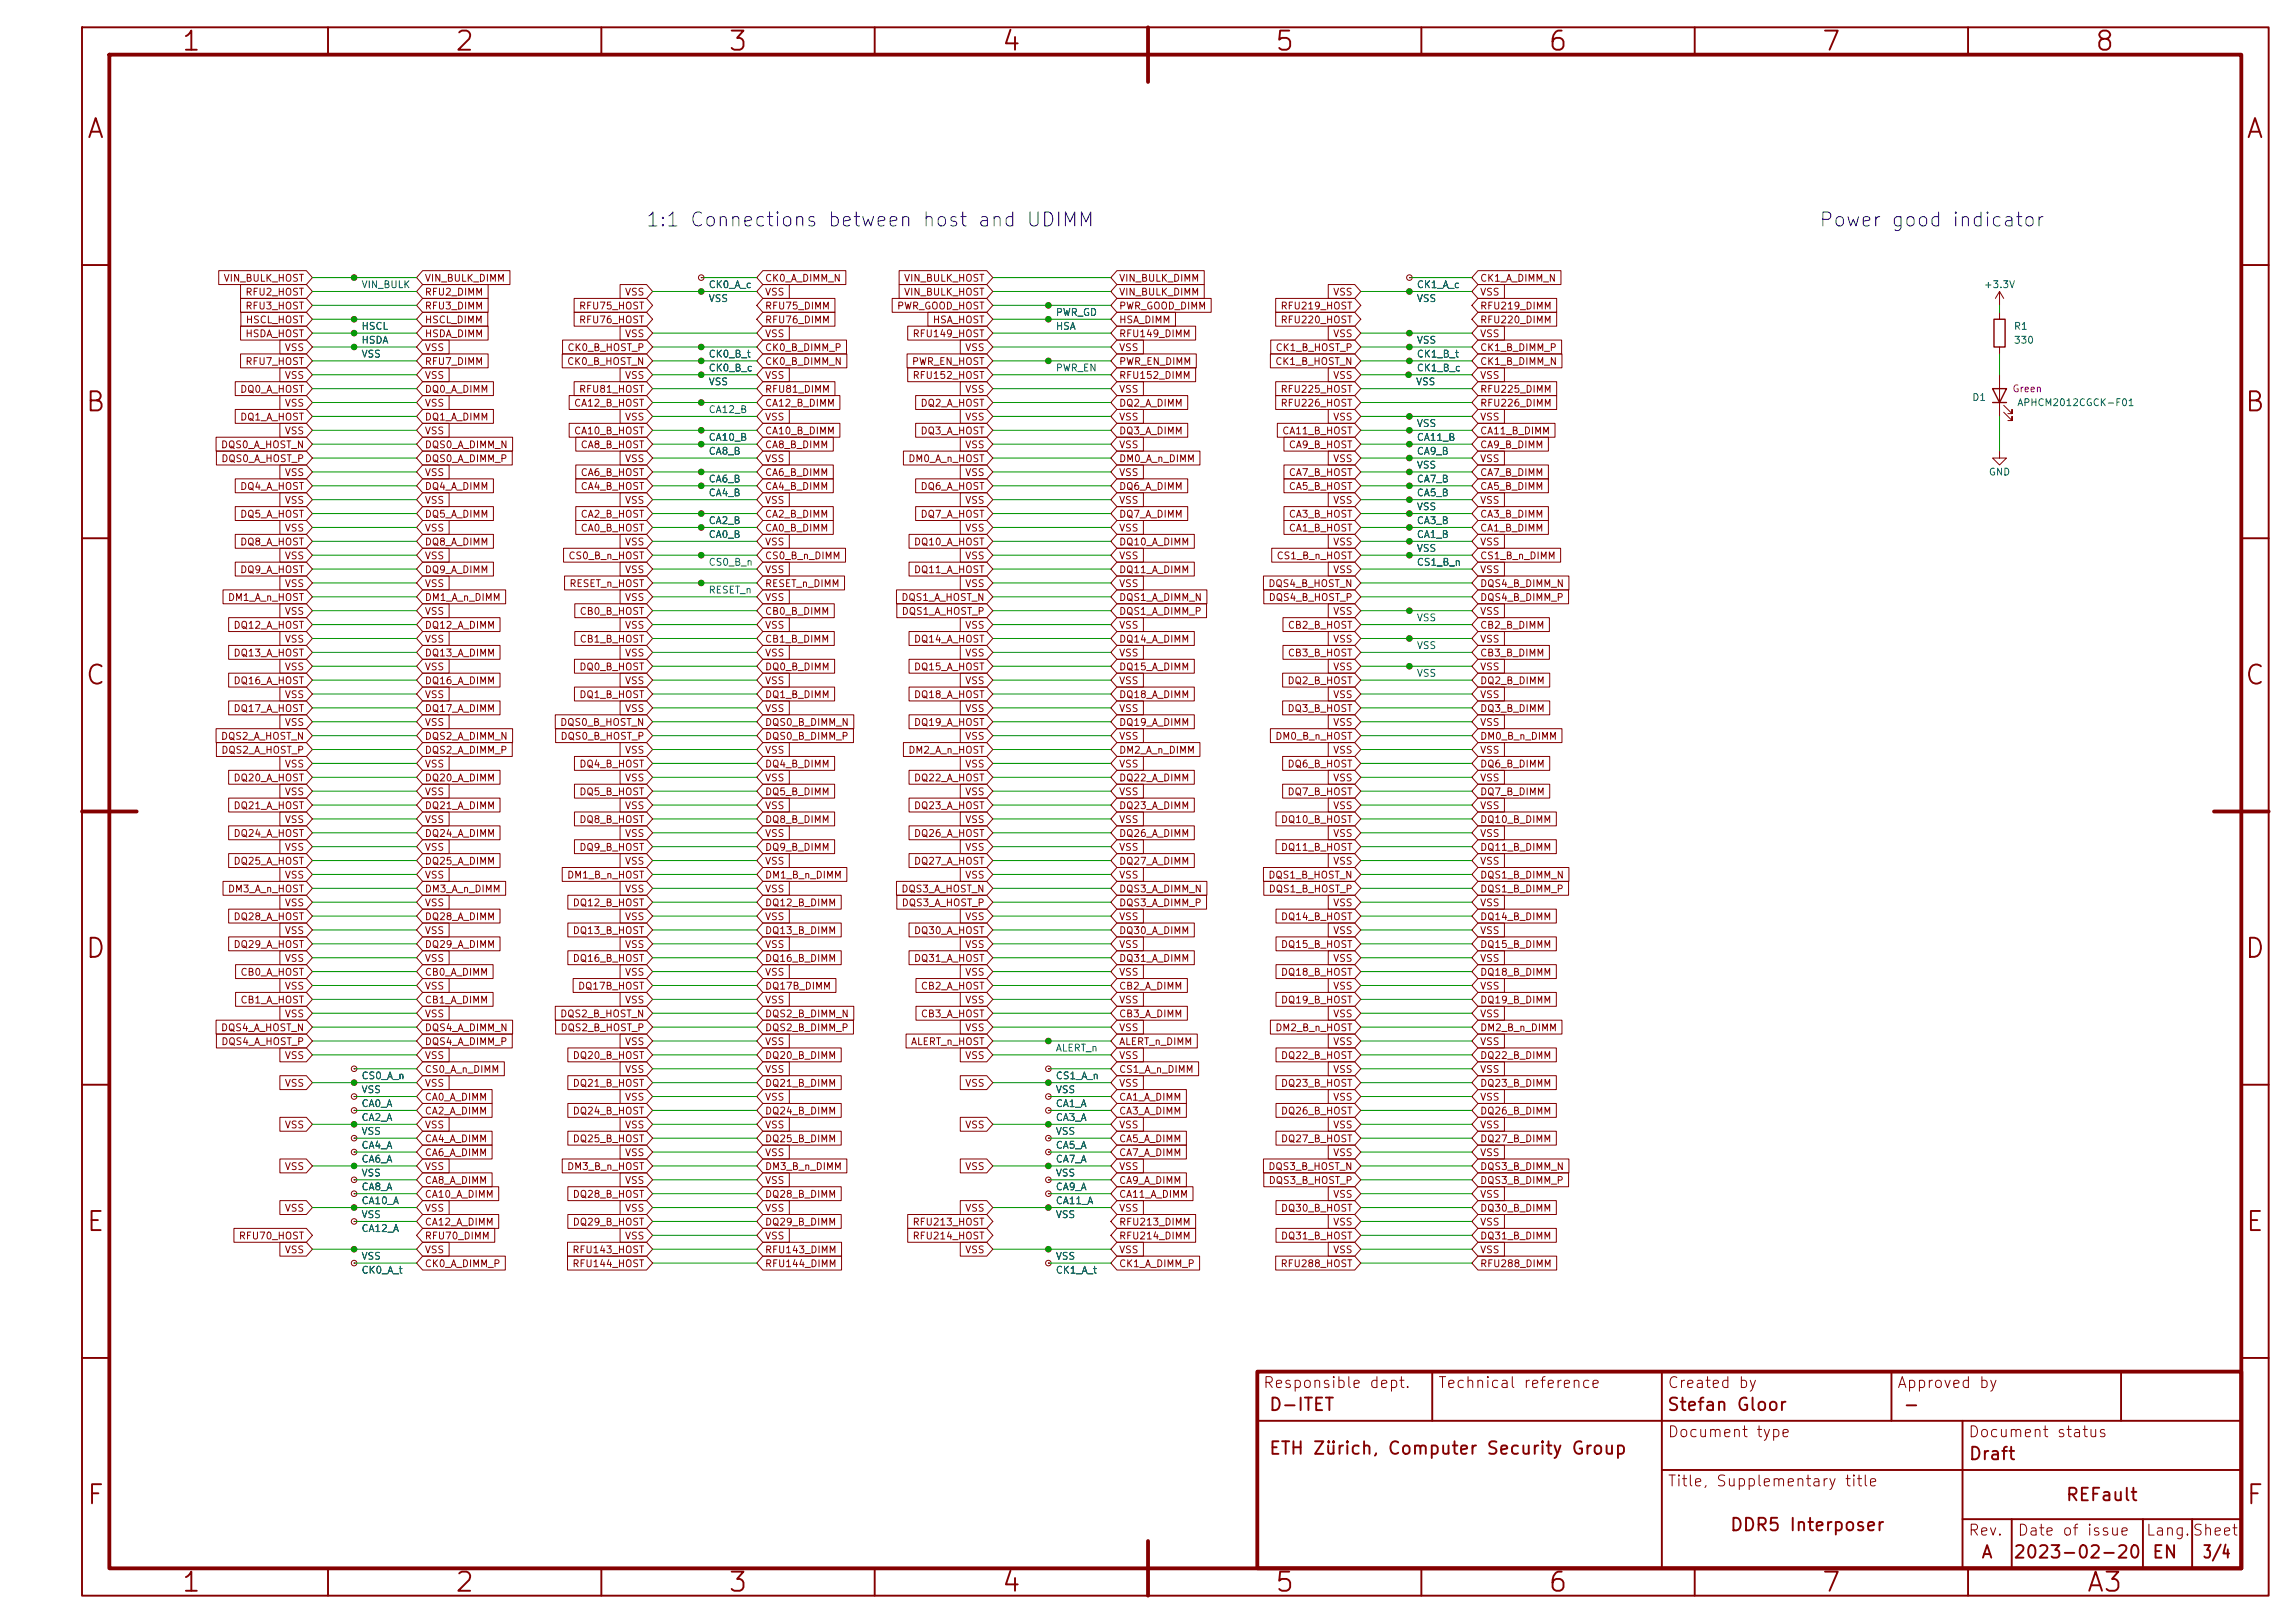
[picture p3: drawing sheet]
<svg xmlns="http://www.w3.org/2000/svg" width="420mm" height="297mm" viewBox="0 0 420 297" stroke-linecap="round" stroke-linejoin="round" font-family="sans-serif">
<defs><g id="words">
<g font-size="3.5" fill="#840000">
<text x="33" y="10.2">1</text>
<text x="83" y="10.2">2</text>
<text x="133" y="10.2">3</text>
<text x="183" y="10.2">4</text>
<text x="233" y="10.2">5</text>
<text x="283" y="10.2">6</text>
<text x="333" y="10.2">7</text>
<text x="383" y="10.2">8</text>
<text x="15.7" y="26.2">A</text>
<text x="410.6" y="26.2">A</text>
<text x="15.4" y="76.2">B</text>
<text x="410.4" y="76.2">B</text>
<text x="15.4" y="126.2">C</text>
<text x="410.4" y="126.2">C</text>
<text x="15.4" y="176.2">D</text>
<text x="410.4" y="176.2">D</text>
<text x="15.6" y="226.2">E</text>
<text x="410.6" y="226.2">E</text>
<text x="15.7" y="276.2">F</text>
<text x="410.6" y="276.2">F</text>
<text x="33" y="292.2">1</text>
<text x="83" y="292.2">2</text>
<text x="133" y="292.2">3</text>
<text x="183" y="292.2">4</text>
<text x="233" y="292.2">5</text>
<text x="283" y="292.2">6</text>
<text x="333" y="292.2">7</text>
<text x="381.5" y="292.2">A3</text>
</g>
<text font-size="2.6" fill="#0000c2" x="118" y="42.1">1:1 Connections between host and UDIMM</text>
<text font-size="2.5" fill="#0000c2" x="332.6" y="42.1">Power good indicator</text>
<g font-size="2.3" fill="#840000">
<text x="232" y="258.7">D-ITET</text>
<text x="304.8" y="258.7">Stefan Gloor</text>
<text x="348" y="258.7">-</text>
<text x="232" y="266.7">ETH Zürich, Computer Security Group</text>
<text x="360" y="267.7">Draft</text>
<text x="377.7" y="275.2">REFault</text>
<text x="316.3" y="280.7">DDR5 Interposer</text>
<text x="362.3" y="285.7">A</text>
<text x="368.1" y="285.7">2023-02-20</text>
<text x="393.5" y="285.7">EN</text>
<text x="402.8" y="285.7">3/4</text>
</g>
<g font-size="2" fill="#840000">
<text x="230.9" y="254.5">Responsible dept.</text>
<text x="262.9" y="254.5">Technical reference</text>
<text x="304.9" y="254.5">Created by</text>
<text x="346.9" y="254.5">Approved by</text>
<text x="304.9" y="263.5">Document type</text>
<text x="359.9" y="263.5">Document status</text>
<text x="304.9" y="272.5">Title, Supplementary title</text>
<text x="359.9" y="281.5">Rev.</text>
<text x="368.9" y="281.5">Date of issue</text>
<text x="392.4" y="281.5">Lang.Sheet</text>
</g>
<g font-size="1.3" fill="#840000">
<text x="40.8" y="51.9">VIN_BULK_HOST</text>
<text x="77.6" y="51.9">VIN_BULK_DIMM</text>
<text x="139.8" y="51.9">CK0_A_DIMM_N</text>
<text x="165.3" y="51.9">VIN_BULK_HOST</text>
<text x="204.6" y="51.9">VIN_BULK_DIMM</text>
<text x="270.6" y="51.9">CK1_A_DIMM_N</text>
<text x="44.8" y="54.4">RFU2_HOST</text>
<text x="44.8" y="56.9">RFU3_HOST</text>
<text x="44.9" y="59.5">HSCL_HOST</text>
<text x="77.6" y="54.4">RFU2_DIMM</text>
<text x="77.6" y="56.9">RFU3_DIMM</text>
<text x="77.6" y="59.5">HSCL_DIMM</text>
<text x="105.8" y="59.5">RFU76_HOST</text>
<text x="105.8" y="56.9">RFU75_HOST</text>
<text x="114.2" y="54.4">VSS</text>
<text x="139.8" y="54.4">VSS</text>
<text x="139.8" y="56.9">RFU75_DIMM</text>
<text x="139.8" y="59.5">RFU76_DIMM</text>
<text x="164" y="56.9">PWR_GOOD_HOST</text>
<text x="165.3" y="54.4">VIN_BULK_HOST</text>
<text x="170.5" y="59.5">HSA_HOST</text>
<text x="204.6" y="59.5">HSA_DIMM</text>
<text x="204.6" y="54.4">VIN_BULK_DIMM</text>
<text x="204.6" y="56.9">PWR_GOOD_DIMM</text>
<text x="234.1" y="59.5">RFU220_HOST</text>
<text x="234.1" y="56.9">RFU219_HOST</text>
<text x="243.8" y="54.4">VSS</text>
<text x="270.6" y="59.5">RFU220_DIMM</text>
<text x="270.6" y="54.4">VSS</text>
<text x="270.6" y="56.9">RFU219_DIMM</text>
<text x="44.8" y="62">HSDA_HOST</text>
<text x="52" y="64.6">VSS</text>
<text x="77.6" y="64.6">VSS</text>
<text x="77.6" y="62">HSDA_DIMM</text>
<text x="103.7" y="64.6">CK0_B_HOST_P</text>
<text x="114.2" y="62">VSS</text>
<text x="139.8" y="62">VSS</text>
<text x="139.8" y="64.6">CK0_B_DIMM_P</text>
<text x="166.8" y="62">RFU149_HOST</text>
<text x="176.4" y="64.6">VSS</text>
<text x="204.6" y="62">RFU149_DIMM</text>
<text x="204.6" y="64.6">VSS</text>
<text x="233.2" y="64.6">CK1_B_HOST_P</text>
<text x="243.8" y="62">VSS</text>
<text x="270.6" y="64.6">CK1_B_DIMM_P</text>
<text x="270.6" y="62">VSS</text>
<text x="44.8" y="67.1">RFU7_HOST</text>
<text x="52" y="69.6">VSS</text>
<text x="77.6" y="69.6">VSS</text>
<text x="77.6" y="67.1">RFU7_DIMM</text>
<text x="103.6" y="67.1">CK0_B_HOST_N</text>
<text x="114.2" y="69.6">VSS</text>
<text x="139.8" y="67.1">CK0_B_DIMM_N</text>
<text x="139.8" y="69.6">VSS</text>
<text x="166.7" y="67.1">PWR_EN_HOST</text>
<text x="166.8" y="69.6">RFU152_HOST</text>
<text x="204.6" y="67.1">PWR_EN_DIMM</text>
<text x="204.6" y="69.6">RFU152_DIMM</text>
<text x="233.2" y="67.1">CK1_B_HOST_N</text>
<text x="243.8" y="69.6">VSS</text>
<text x="270.6" y="67.1">CK1_B_DIMM_N</text>
<text x="270.6" y="69.6">VSS</text>
<text x="43.8" y="72.2">DQ0_A_HOST</text>
<text x="43.8" y="77.3">DQ1_A_HOST</text>
<text x="52" y="74.7">VSS</text>
<text x="77.6" y="77.3">DQ1_A_DIMM</text>
<text x="77.6" y="72.2">DQ0_A_DIMM</text>
<text x="77.6" y="74.7">VSS</text>
<text x="104.9" y="74.7">CA12_B_HOST</text>
<text x="105.8" y="72.2">RFU81_HOST</text>
<text x="114.2" y="77.3">VSS</text>
<text x="139.8" y="74.7">CA12_B_DIMM</text>
<text x="139.8" y="72.2">RFU81_DIMM</text>
<text x="139.8" y="77.3">VSS</text>
<text x="168.3" y="74.7">DQ2_A_HOST</text>
<text x="176.4" y="72.2">VSS</text>
<text x="176.4" y="77.3">VSS</text>
<text x="204.6" y="74.7">DQ2_A_DIMM</text>
<text x="204.6" y="72.2">VSS</text>
<text x="204.6" y="77.3">VSS</text>
<text x="234.1" y="74.7">RFU226_HOST</text>
<text x="234.1" y="72.2">RFU225_HOST</text>
<text x="243.8" y="77.3">VSS</text>
<text x="270.6" y="77.3">VSS</text>
<text x="270.6" y="72.2">RFU225_DIMM</text>
<text x="270.6" y="74.7">RFU226_DIMM</text>
<text x="40.3" y="82.3">DQS0_A_HOST_N</text>
<text x="52" y="79.8">VSS</text>
<text x="77.6" y="82.3">DQS0_A_DIMM_N</text>
<text x="77.6" y="79.8">VSS</text>
<text x="104.9" y="79.8">CA10_B_HOST</text>
<text x="106.1" y="82.3">CA8_B_HOST</text>
<text x="139.8" y="79.8">CA10_B_DIMM</text>
<text x="139.8" y="82.3">CA8_B_DIMM</text>
<text x="168.3" y="79.8">DQ3_A_HOST</text>
<text x="176.4" y="82.3">VSS</text>
<text x="204.6" y="79.8">DQ3_A_DIMM</text>
<text x="204.6" y="82.3">VSS</text>
<text x="234.4" y="79.8">CA11_B_HOST</text>
<text x="235.7" y="82.3">CA9_B_HOST</text>
<text x="270.6" y="79.8">CA11_B_DIMM</text>
<text x="270.6" y="82.3">CA9_B_DIMM</text>
<text x="40.4" y="84.9">DQS0_A_HOST_P</text>
<text x="43.8" y="90">DQ4_A_HOST</text>
<text x="52" y="87.4">VSS</text>
<text x="77.6" y="90">DQ4_A_DIMM</text>
<text x="77.6" y="87.4">VSS</text>
<text x="77.6" y="84.9">DQS0_A_DIMM_P</text>
<text x="106.1" y="87.4">CA6_B_HOST</text>
<text x="106.1" y="90">CA4_B_HOST</text>
<text x="114.2" y="84.9">VSS</text>
<text x="139.8" y="90">CA4_B_DIMM</text>
<text x="139.8" y="87.4">CA6_B_DIMM</text>
<text x="139.8" y="84.9">VSS</text>
<text x="166" y="84.9">DM0_A_n_HOST</text>
<text x="168.3" y="90">DQ6_A_HOST</text>
<text x="176.4" y="87.4">VSS</text>
<text x="204.6" y="87.4">VSS</text>
<text x="204.6" y="90">DQ6_A_DIMM</text>
<text x="204.6" y="84.9">DM0_A_n_DIMM</text>
<text x="235.7" y="87.4">CA7_B_HOST</text>
<text x="235.7" y="90">CA5_B_HOST</text>
<text x="243.8" y="84.9">VSS</text>
<text x="270.6" y="90">CA5_B_DIMM</text>
<text x="270.6" y="87.4">CA7_B_DIMM</text>
<text x="270.6" y="84.9">VSS</text>
<text x="43.8" y="95">DQ5_A_HOST</text>
<text x="52" y="92.5">VSS</text>
<text x="77.6" y="95">DQ5_A_DIMM</text>
<text x="77.6" y="92.5">VSS</text>
<text x="106.1" y="95">CA2_B_HOST</text>
<text x="114.2" y="92.5">VSS</text>
<text x="139.8" y="92.5">VSS</text>
<text x="139.8" y="95">CA2_B_DIMM</text>
<text x="168.3" y="95">DQ7_A_HOST</text>
<text x="176.4" y="92.5">VSS</text>
<text x="204.6" y="95">DQ7_A_DIMM</text>
<text x="204.6" y="92.5">VSS</text>
<text x="235.7" y="95">CA3_B_HOST</text>
<text x="243.8" y="92.5">VSS</text>
<text x="270.6" y="95">CA3_B_DIMM</text>
<text x="270.6" y="92.5">VSS</text>
<text x="43.8" y="100.1">DQ8_A_HOST</text>
<text x="52" y="97.6">VSS</text>
<text x="77.6" y="97.6">VSS</text>
<text x="77.6" y="100.1">DQ8_A_DIMM</text>
<text x="106.1" y="97.6">CA0_B_HOST</text>
<text x="114.2" y="100.1">VSS</text>
<text x="139.8" y="97.6">CA0_B_DIMM</text>
<text x="139.8" y="100.1">VSS</text>
<text x="167.1" y="100.1">DQ10_A_HOST</text>
<text x="176.4" y="97.6">VSS</text>
<text x="204.6" y="97.6">VSS</text>
<text x="204.6" y="100.1">DQ10_A_DIMM</text>
<text x="235.7" y="97.6">CA1_B_HOST</text>
<text x="243.8" y="100.1">VSS</text>
<text x="270.6" y="100.1">VSS</text>
<text x="270.6" y="97.6">CA1_B_DIMM</text>
<text x="43.8" y="105.2">DQ9_A_HOST</text>
<text x="52" y="107.7">VSS</text>
<text x="52" y="102.7">VSS</text>
<text x="77.6" y="107.7">VSS</text>
<text x="77.6" y="105.2">DQ9_A_DIMM</text>
<text x="77.6" y="102.7">VSS</text>
<text x="103.9" y="102.7">CS0_B_n_HOST</text>
<text x="104.1" y="107.7">RESET_n_HOST</text>
<text x="114.2" y="105.2">VSS</text>
<text x="139.8" y="102.7">CS0_B_n_DIMM</text>
<text x="139.8" y="107.7">RESET_n_DIMM</text>
<text x="139.8" y="105.2">VSS</text>
<text x="167.1" y="105.2">DQ11_A_HOST</text>
<text x="176.4" y="107.7">VSS</text>
<text x="176.4" y="102.7">VSS</text>
<text x="204.6" y="105.2">DQ11_A_DIMM</text>
<text x="204.6" y="107.7">VSS</text>
<text x="204.6" y="102.7">VSS</text>
<text x="231.9" y="107.7">DQS4_B_HOST_N</text>
<text x="233.4" y="102.7">CS1_B_n_HOST</text>
<text x="243.8" y="105.2">VSS</text>
<text x="270.6" y="107.7">DQS4_B_DIMM_N</text>
<text x="270.6" y="102.7">CS1_B_n_DIMM</text>
<text x="270.6" y="105.2">VSS</text>
<text x="41.6" y="110.3">DM1_A_n_HOST</text>
<text x="52" y="112.8">VSS</text>
<text x="77.6" y="112.8">VSS</text>
<text x="77.6" y="110.3">DM1_A_n_DIMM</text>
<text x="105.9" y="112.8">CB0_B_HOST</text>
<text x="114.2" y="110.3">VSS</text>
<text x="139.8" y="110.3">VSS</text>
<text x="139.8" y="112.8">CB0_B_DIMM</text>
<text x="164.8" y="110.3">DQS1_A_HOST_N</text>
<text x="164.8" y="112.8">DQS1_A_HOST_P</text>
<text x="204.6" y="112.8">DQS1_A_DIMM_P</text>
<text x="204.6" y="110.3">DQS1_A_DIMM_N</text>
<text x="232" y="110.3">DQS4_B_HOST_P</text>
<text x="243.8" y="112.8">VSS</text>
<text x="270.6" y="110.3">DQS4_B_DIMM_P</text>
<text x="270.6" y="112.8">VSS</text>
<text x="42.6" y="115.4">DQ12_A_HOST</text>
<text x="52" y="117.9">VSS</text>
<text x="77.6" y="117.9">VSS</text>
<text x="77.6" y="115.4">DQ12_A_DIMM</text>
<text x="105.9" y="117.9">CB1_B_HOST</text>
<text x="114.2" y="115.4">VSS</text>
<text x="139.8" y="115.4">VSS</text>
<text x="139.8" y="117.9">CB1_B_DIMM</text>
<text x="167.1" y="117.9">DQ14_A_HOST</text>
<text x="176.4" y="115.4">VSS</text>
<text x="204.6" y="117.9">DQ14_A_DIMM</text>
<text x="204.6" y="115.4">VSS</text>
<text x="235.5" y="115.4">CB2_B_HOST</text>
<text x="243.8" y="117.9">VSS</text>
<text x="270.6" y="117.9">VSS</text>
<text x="270.6" y="115.4">CB2_B_DIMM</text>
<text x="42.6" y="125.5">DQ16_A_HOST</text>
<text x="42.6" y="120.4">DQ13_A_HOST</text>
<text x="52" y="123">VSS</text>
<text x="77.6" y="123">VSS</text>
<text x="77.6" y="120.4">DQ13_A_DIMM</text>
<text x="77.6" y="125.5">DQ16_A_DIMM</text>
<text x="105.9" y="123">DQ0_B_HOST</text>
<text x="114.2" y="120.4">VSS</text>
<text x="114.2" y="125.5">VSS</text>
<text x="139.8" y="120.4">VSS</text>
<text x="139.8" y="123">DQ0_B_DIMM</text>
<text x="139.8" y="125.5">VSS</text>
<text x="167.1" y="123">DQ15_A_HOST</text>
<text x="176.4" y="125.5">VSS</text>
<text x="176.4" y="120.4">VSS</text>
<text x="204.6" y="120.4">VSS</text>
<text x="204.6" y="123">DQ15_A_DIMM</text>
<text x="204.6" y="125.5">VSS</text>
<text x="235.4" y="125.5">DQ2_B_HOST</text>
<text x="235.5" y="120.4">CB3_B_HOST</text>
<text x="243.8" y="123">VSS</text>
<text x="270.6" y="123">VSS</text>
<text x="270.6" y="125.5">DQ2_B_DIMM</text>
<text x="270.6" y="120.4">CB3_B_DIMM</text>
<text x="42.6" y="130.6">DQ17_A_HOST</text>
<text x="52" y="128.1">VSS</text>
<text x="77.6" y="130.6">DQ17_A_DIMM</text>
<text x="77.6" y="128.1">VSS</text>
<text x="105.9" y="128.1">DQ1_B_HOST</text>
<text x="114.2" y="130.6">VSS</text>
<text x="139.8" y="128.1">DQ1_B_DIMM</text>
<text x="139.8" y="130.6">VSS</text>
<text x="167.1" y="128.1">DQ18_A_HOST</text>
<text x="176.4" y="130.6">VSS</text>
<text x="204.6" y="130.6">VSS</text>
<text x="204.6" y="128.1">DQ18_A_DIMM</text>
<text x="235.4" y="130.6">DQ3_B_HOST</text>
<text x="243.8" y="128.1">VSS</text>
<text x="270.6" y="130.6">DQ3_B_DIMM</text>
<text x="270.6" y="128.1">VSS</text>
<text x="40.3" y="135.7">DQS2_A_HOST_N</text>
<text x="52" y="133.1">VSS</text>
<text x="77.6" y="133.1">VSS</text>
<text x="77.6" y="135.7">DQS2_A_DIMM_N</text>
<text x="102.4" y="133.1">DQS0_B_HOST_N</text>
<text x="102.4" y="135.7">DQS0_B_HOST_P</text>
<text x="139.8" y="135.7">DQS0_B_DIMM_P</text>
<text x="139.8" y="133.1">DQS0_B_DIMM_N</text>
<text x="167.1" y="133.1">DQ19_A_HOST</text>
<text x="176.4" y="135.7">VSS</text>
<text x="204.6" y="135.7">VSS</text>
<text x="204.6" y="133.1">DQ19_A_DIMM</text>
<text x="233.2" y="135.7">DM0_B_n_HOST</text>
<text x="243.8" y="133.1">VSS</text>
<text x="270.6" y="135.7">DM0_B_n_DIMM</text>
<text x="270.6" y="133.1">VSS</text>
<text x="40.4" y="138.2">DQS2_A_HOST_P</text>
<text x="42.6" y="143.3">DQ20_A_HOST</text>
<text x="52" y="140.8">VSS</text>
<text x="77.6" y="140.8">VSS</text>
<text x="77.6" y="138.2">DQS2_A_DIMM_P</text>
<text x="77.6" y="143.3">DQ20_A_DIMM</text>
<text x="105.9" y="140.8">DQ4_B_HOST</text>
<text x="114.2" y="143.3">VSS</text>
<text x="114.2" y="138.2">VSS</text>
<text x="139.8" y="138.2">VSS</text>
<text x="139.8" y="143.3">VSS</text>
<text x="139.8" y="140.8">DQ4_B_DIMM</text>
<text x="166" y="138.2">DM2_A_n_HOST</text>
<text x="167.1" y="143.3">DQ22_A_HOST</text>
<text x="176.4" y="140.8">VSS</text>
<text x="204.6" y="143.3">DQ22_A_DIMM</text>
<text x="204.6" y="140.8">VSS</text>
<text x="204.6" y="138.2">DM2_A_n_DIMM</text>
<text x="235.4" y="140.8">DQ6_B_HOST</text>
<text x="243.8" y="138.2">VSS</text>
<text x="243.8" y="143.3">VSS</text>
<text x="270.6" y="143.3">VSS</text>
<text x="270.6" y="138.2">VSS</text>
<text x="270.6" y="140.8">DQ6_B_DIMM</text>
<text x="42.6" y="148.4">DQ21_A_HOST</text>
<text x="52" y="145.8">VSS</text>
<text x="77.6" y="148.4">DQ21_A_DIMM</text>
<text x="77.6" y="145.8">VSS</text>
<text x="105.9" y="145.8">DQ5_B_HOST</text>
<text x="114.2" y="148.4">VSS</text>
<text x="139.8" y="145.8">DQ5_B_DIMM</text>
<text x="139.8" y="148.4">VSS</text>
<text x="167.1" y="148.4">DQ23_A_HOST</text>
<text x="176.4" y="145.8">VSS</text>
<text x="204.6" y="148.4">DQ23_A_DIMM</text>
<text x="204.6" y="145.8">VSS</text>
<text x="235.4" y="145.8">DQ7_B_HOST</text>
<text x="243.8" y="148.4">VSS</text>
<text x="270.6" y="148.4">VSS</text>
<text x="270.6" y="145.8">DQ7_B_DIMM</text>
<text x="42.6" y="153.5">DQ24_A_HOST</text>
<text x="52" y="156">VSS</text>
<text x="52" y="150.9">VSS</text>
<text x="77.6" y="153.5">DQ24_A_DIMM</text>
<text x="77.6" y="150.9">VSS</text>
<text x="77.6" y="156">VSS</text>
<text x="105.9" y="156">DQ9_B_HOST</text>
<text x="105.9" y="150.9">DQ8_B_HOST</text>
<text x="114.2" y="153.5">VSS</text>
<text x="139.8" y="153.5">VSS</text>
<text x="139.8" y="150.9">DQ8_B_DIMM</text>
<text x="139.8" y="156">DQ9_B_DIMM</text>
<text x="167.1" y="153.5">DQ26_A_HOST</text>
<text x="176.4" y="150.9">VSS</text>
<text x="176.4" y="156">VSS</text>
<text x="204.6" y="156">VSS</text>
<text x="204.6" y="153.5">DQ26_A_DIMM</text>
<text x="204.6" y="150.9">VSS</text>
<text x="234.2" y="156">DQ11_B_HOST</text>
<text x="234.2" y="150.9">DQ10_B_HOST</text>
<text x="243.8" y="153.5">VSS</text>
<text x="270.6" y="150.9">DQ10_B_DIMM</text>
<text x="270.6" y="156">DQ11_B_DIMM</text>
<text x="270.6" y="153.5">VSS</text>
<text x="42.6" y="158.5">DQ25_A_HOST</text>
<text x="52" y="161.1">VSS</text>
<text x="77.6" y="158.5">DQ25_A_DIMM</text>
<text x="77.6" y="161.1">VSS</text>
<text x="103.6" y="161.1">DM1_B_n_HOST</text>
<text x="114.2" y="158.5">VSS</text>
<text x="139.8" y="158.5">VSS</text>
<text x="139.8" y="161.1">DM1_B_n_DIMM</text>
<text x="167.1" y="158.5">DQ27_A_HOST</text>
<text x="176.4" y="161.1">VSS</text>
<text x="204.6" y="161.1">VSS</text>
<text x="204.6" y="158.5">DQ27_A_DIMM</text>
<text x="231.9" y="161.1">DQS1_B_HOST_N</text>
<text x="243.8" y="158.5">VSS</text>
<text x="270.6" y="158.5">VSS</text>
<text x="270.6" y="161.1">DQS1_B_DIMM_N</text>
<text x="41.6" y="163.6">DM3_A_n_HOST</text>
<text x="52" y="166.2">VSS</text>
<text x="77.6" y="163.6">DM3_A_n_DIMM</text>
<text x="77.6" y="166.2">VSS</text>
<text x="104.7" y="166.2">DQ12_B_HOST</text>
<text x="114.2" y="163.6">VSS</text>
<text x="139.8" y="166.2">DQ12_B_DIMM</text>
<text x="139.8" y="163.6">VSS</text>
<text x="164.8" y="163.6">DQS3_A_HOST_N</text>
<text x="164.8" y="166.2">DQS3_A_HOST_P</text>
<text x="204.6" y="166.2">DQS3_A_DIMM_P</text>
<text x="204.6" y="163.6">DQS3_A_DIMM_N</text>
<text x="232" y="163.6">DQS1_B_HOST_P</text>
<text x="243.8" y="166.2">VSS</text>
<text x="270.6" y="166.2">VSS</text>
<text x="270.6" y="163.6">DQS1_B_DIMM_P</text>
<text x="42.6" y="173.8">DQ29_A_HOST</text>
<text x="42.6" y="168.7">DQ28_A_HOST</text>
<text x="52" y="171.2">VSS</text>
<text x="77.6" y="168.7">DQ28_A_DIMM</text>
<text x="77.6" y="171.2">VSS</text>
<text x="77.6" y="173.8">DQ29_A_DIMM</text>
<text x="104.7" y="171.2">DQ13_B_HOST</text>
<text x="114.2" y="168.7">VSS</text>
<text x="114.2" y="173.8">VSS</text>
<text x="139.8" y="171.2">DQ13_B_DIMM</text>
<text x="139.8" y="168.7">VSS</text>
<text x="139.8" y="173.8">VSS</text>
<text x="167.1" y="171.2">DQ30_A_HOST</text>
<text x="176.4" y="168.7">VSS</text>
<text x="176.4" y="173.8">VSS</text>
<text x="204.6" y="168.7">VSS</text>
<text x="204.6" y="171.2">DQ30_A_DIMM</text>
<text x="204.6" y="173.8">VSS</text>
<text x="234.2" y="173.8">DQ15_B_HOST</text>
<text x="234.2" y="168.7">DQ14_B_HOST</text>
<text x="243.8" y="171.2">VSS</text>
<text x="270.6" y="171.2">VSS</text>
<text x="270.6" y="173.8">DQ15_B_DIMM</text>
<text x="270.6" y="168.7">DQ14_B_DIMM</text>
<text x="43.9" y="178.9">CB0_A_HOST</text>
<text x="52" y="176.3">VSS</text>
<text x="77.6" y="176.3">VSS</text>
<text x="77.6" y="178.9">CB0_A_DIMM</text>
<text x="104.7" y="176.3">DQ16_B_HOST</text>
<text x="114.2" y="178.9">VSS</text>
<text x="139.8" y="176.3">DQ16_B_DIMM</text>
<text x="139.8" y="178.9">VSS</text>
<text x="167.1" y="176.3">DQ31_A_HOST</text>
<text x="176.4" y="178.9">VSS</text>
<text x="204.6" y="176.3">DQ31_A_DIMM</text>
<text x="204.6" y="178.9">VSS</text>
<text x="234.2" y="178.9">DQ18_B_HOST</text>
<text x="243.8" y="176.3">VSS</text>
<text x="270.6" y="176.3">VSS</text>
<text x="270.6" y="178.9">DQ18_B_DIMM</text>
<text x="43.9" y="183.9">CB1_A_HOST</text>
<text x="52" y="181.4">VSS</text>
<text x="77.6" y="181.4">VSS</text>
<text x="77.6" y="183.9">CB1_A_DIMM</text>
<text x="105.6" y="181.4">DQ17B_HOST</text>
<text x="114.2" y="183.9">VSS</text>
<text x="139.8" y="183.9">VSS</text>
<text x="139.8" y="181.4">DQ17B_DIMM</text>
<text x="168.3" y="181.4">CB2_A_HOST</text>
<text x="176.4" y="183.9">VSS</text>
<text x="204.6" y="183.9">VSS</text>
<text x="204.6" y="181.4">CB2_A_DIMM</text>
<text x="234.2" y="183.9">DQ19_B_HOST</text>
<text x="243.8" y="181.4">VSS</text>
<text x="270.6" y="183.9">DQ19_B_DIMM</text>
<text x="270.6" y="181.4">VSS</text>
<text x="40.3" y="189">DQS4_A_HOST_N</text>
<text x="40.4" y="191.6">DQS4_A_HOST_P</text>
<text x="52" y="186.5">VSS</text>
<text x="77.6" y="189">DQS4_A_DIMM_N</text>
<text x="77.6" y="191.6">DQS4_A_DIMM_P</text>
<text x="77.6" y="186.5">VSS</text>
<text x="102.4" y="186.5">DQS2_B_HOST_N</text>
<text x="102.4" y="189">DQS2_B_HOST_P</text>
<text x="114.2" y="191.6">VSS</text>
<text x="139.8" y="189">DQS2_B_DIMM_P</text>
<text x="139.8" y="186.5">DQS2_B_DIMM_N</text>
<text x="139.8" y="191.6">VSS</text>
<text x="166.5" y="191.6">ALERT_n_HOST</text>
<text x="168.3" y="186.5">CB3_A_HOST</text>
<text x="176.4" y="189">VSS</text>
<text x="204.6" y="186.5">CB3_A_DIMM</text>
<text x="204.6" y="191.6">ALERT_n_DIMM</text>
<text x="204.6" y="189">VSS</text>
<text x="233.2" y="189">DM2_B_n_HOST</text>
<text x="243.8" y="186.5">VSS</text>
<text x="243.8" y="191.6">VSS</text>
<text x="270.6" y="189">DM2_B_n_DIMM</text>
<text x="270.6" y="191.6">VSS</text>
<text x="270.6" y="186.5">VSS</text>
<text x="52" y="194.1">VSS</text>
<text x="77.6" y="196.6">CS0_A_n_DIMM</text>
<text x="77.6" y="194.1">VSS</text>
<text x="104.7" y="194.1">DQ20_B_HOST</text>
<text x="114.2" y="196.6">VSS</text>
<text x="139.8" y="196.6">VSS</text>
<text x="139.8" y="194.1">DQ20_B_DIMM</text>
<text x="176.4" y="194.1">VSS</text>
<text x="204.6" y="196.6">CS1_A_n_DIMM</text>
<text x="204.6" y="194.1">VSS</text>
<text x="234.2" y="194.1">DQ22_B_HOST</text>
<text x="243.8" y="196.6">VSS</text>
<text x="270.6" y="194.1">DQ22_B_DIMM</text>
<text x="270.6" y="196.6">VSS</text>
<text x="52" y="199.2">VSS</text>
<text x="77.6" y="201.7">CA0_A_DIMM</text>
<text x="77.6" y="199.2">VSS</text>
<text x="104.7" y="199.2">DQ21_B_HOST</text>
<text x="114.2" y="201.7">VSS</text>
<text x="139.8" y="201.7">VSS</text>
<text x="139.8" y="199.2">DQ21_B_DIMM</text>
<text x="176.4" y="199.2">VSS</text>
<text x="204.6" y="199.2">VSS</text>
<text x="204.6" y="201.7">CA1_A_DIMM</text>
<text x="234.2" y="199.2">DQ23_B_HOST</text>
<text x="243.8" y="201.7">VSS</text>
<text x="270.6" y="199.2">DQ23_B_DIMM</text>
<text x="270.6" y="201.7">VSS</text>
<text x="52" y="206.8">VSS</text>
<text x="77.6" y="209.3">CA4_A_DIMM</text>
<text x="77.6" y="206.8">VSS</text>
<text x="77.6" y="204.3">CA2_A_DIMM</text>
<text x="104.7" y="204.3">DQ24_B_HOST</text>
<text x="104.7" y="209.3">DQ25_B_HOST</text>
<text x="114.2" y="206.8">VSS</text>
<text x="139.8" y="209.3">DQ25_B_DIMM</text>
<text x="139.8" y="206.8">VSS</text>
<text x="139.8" y="204.3">DQ24_B_DIMM</text>
<text x="176.4" y="206.8">VSS</text>
<text x="204.6" y="204.3">CA3_A_DIMM</text>
<text x="204.6" y="209.3">CA5_A_DIMM</text>
<text x="204.6" y="206.8">VSS</text>
<text x="234.2" y="204.3">DQ26_B_HOST</text>
<text x="234.2" y="209.3">DQ27_B_HOST</text>
<text x="243.8" y="206.8">VSS</text>
<text x="270.6" y="204.3">DQ26_B_DIMM</text>
<text x="270.6" y="206.8">VSS</text>
<text x="270.6" y="209.3">DQ27_B_DIMM</text>
<text x="52" y="214.4">VSS</text>
<text x="77.6" y="214.4">VSS</text>
<text x="77.6" y="211.9">CA6_A_DIMM</text>
<text x="103.6" y="214.4">DM3_B_n_HOST</text>
<text x="114.2" y="211.9">VSS</text>
<text x="139.8" y="214.4">DM3_B_n_DIMM</text>
<text x="139.8" y="211.9">VSS</text>
<text x="176.4" y="214.4">VSS</text>
<text x="204.6" y="211.9">CA7_A_DIMM</text>
<text x="204.6" y="214.4">VSS</text>
<text x="231.9" y="214.4">DQS3_B_HOST_N</text>
<text x="243.8" y="211.9">VSS</text>
<text x="270.6" y="214.4">DQS3_B_DIMM_N</text>
<text x="270.6" y="211.9">VSS</text>
<text x="77.6" y="217">CA8_A_DIMM</text>
<text x="77.6" y="219.5">CA10_A_DIMM</text>
<text x="104.7" y="219.5">DQ28_B_HOST</text>
<text x="114.2" y="217">VSS</text>
<text x="139.8" y="219.5">DQ28_B_DIMM</text>
<text x="139.8" y="217">VSS</text>
<text x="204.6" y="217">CA9_A_DIMM</text>
<text x="204.6" y="219.5">CA11_A_DIMM</text>
<text x="232" y="217">DQS3_B_HOST_P</text>
<text x="243.8" y="219.5">VSS</text>
<text x="270.6" y="219.5">VSS</text>
<text x="270.6" y="217">DQS3_B_DIMM_P</text>
<text x="43.6" y="227.1">RFU70_HOST</text>
<text x="52" y="222">VSS</text>
<text x="77.6" y="222">VSS</text>
<text x="77.6" y="224.6">CA12_A_DIMM</text>
<text x="77.6" y="227.1">RFU70_DIMM</text>
<text x="104.7" y="224.6">DQ29_B_HOST</text>
<text x="114.2" y="222">VSS</text>
<text x="114.2" y="227.1">VSS</text>
<text x="139.8" y="224.6">DQ29_B_DIMM</text>
<text x="139.8" y="227.1">VSS</text>
<text x="139.8" y="222">VSS</text>
<text x="166.8" y="227.1">RFU214_HOST</text>
<text x="166.8" y="224.6">RFU213_HOST</text>
<text x="176.4" y="222">VSS</text>
<text x="204.6" y="222">VSS</text>
<text x="204.6" y="224.6">RFU213_DIMM</text>
<text x="204.6" y="227.1">RFU214_DIMM</text>
<text x="234.2" y="222">DQ30_B_HOST</text>
<text x="234.2" y="227.1">DQ31_B_HOST</text>
<text x="243.8" y="224.6">VSS</text>
<text x="270.6" y="222">DQ30_B_DIMM</text>
<text x="270.6" y="224.6">VSS</text>
<text x="270.6" y="227.1">DQ31_B_DIMM</text>
<text x="52" y="229.7">VSS</text>
<text x="77.6" y="232.2">CK0_A_DIMM_P</text>
<text x="77.6" y="229.7">VSS</text>
<text x="104.6" y="232.2">RFU144_HOST</text>
<text x="104.6" y="229.7">RFU143_HOST</text>
<text x="139.8" y="229.7">RFU143_DIMM</text>
<text x="139.8" y="232.2">RFU144_DIMM</text>
<text x="176.4" y="229.7">VSS</text>
<text x="204.6" y="232.2">CK1_A_DIMM_P</text>
<text x="204.6" y="229.7">VSS</text>
<text x="234.1" y="232.2">RFU288_HOST</text>
<text x="243.8" y="229.7">VSS</text>
<text x="270.6" y="232.2">RFU288_DIMM</text>
<text x="270.6" y="229.7">VSS</text>
</g>
<g font-size="1.3" fill="#006464">
<text x="66" y="53">VIN_BULK</text>
<text x="129.5" y="53">CK0_A_c</text>
<text x="259.1" y="53">CK1_A_c</text>
<text x="362.8" y="53">+3.3V</text>
<text x="129.5" y="55.6">VSS</text>
<text x="193" y="58.1">PWR_GD</text>
<text x="259.1" y="55.6">VSS</text>
<text x="66" y="60.7">HSCL</text>
<text x="66" y="63.2">HSDA</text>
<text x="66" y="65.7">VSS</text>
<text x="129.5" y="65.7">CK0_B_t</text>
<text x="193" y="60.7">HSA</text>
<text x="259.1" y="65.7">CK1_B_t</text>
<text x="259.1" y="63.2">VSS</text>
<text x="368.3" y="60.7">R1</text>
<text x="368.3" y="63.2">330</text>
<text x="129.5" y="68.3">CK0_B_c</text>
<text x="129.5" y="70.8">VSS</text>
<text x="193" y="68.3">PWR_EN</text>
<text x="258.9" y="70.8">VSS</text>
<text x="259.1" y="68.3">CK1_B_c</text>
<text x="129.5" y="75.9">CA12_B</text>
<text x="360.7" y="73.7">D1</text>
<text x="368.9" y="74.6">APHCM2012CGCK-F01</text>
<text x="129.5" y="83.5">CA8_B</text>
<text x="129.5" y="81">CA10_B</text>
<text x="259.1" y="81">CA11_B</text>
<text x="259.1" y="78.4">VSS</text>
<text x="259.1" y="83.5">CA9_B</text>
<text x="129.5" y="88.6">CA6_B</text>
<text x="259.1" y="88.6">CA7_B</text>
<text x="259.1" y="86.1">VSS</text>
<text x="363.7" y="87.3">GND</text>
<text x="129.5" y="91.1">CA4_B</text>
<text x="259.1" y="91.1">CA5_B</text>
<text x="259.1" y="93.7">VSS</text>
<text x="129.5" y="96.2">CA2_B</text>
<text x="129.5" y="98.8">CA0_B</text>
<text x="259.1" y="101.3">VSS</text>
<text x="259.1" y="98.8">CA1_B</text>
<text x="259.1" y="96.2">CA3_B</text>
<text x="129.5" y="103.8">CS0_B_n</text>
<text x="259.1" y="103.8">CS1_B_n</text>
<text x="129.5" y="108.9">RESET_n</text>
<text x="259.1" y="114">VSS</text>
<text x="259.1" y="119.1">VSS</text>
<text x="259.1" y="124.2">VSS</text>
<text x="66" y="197.8">CS0_A_n</text>
<text x="193" y="197.8">CS1_A_n</text>
<text x="193" y="192.7">ALERT_n</text>
<text x="66" y="202.9">CA0_A</text>
<text x="66" y="200.4">VSS</text>
<text x="193" y="202.9">CA1_A</text>
<text x="193" y="200.4">VSS</text>
<text x="66" y="205.4">CA2_A</text>
<text x="66" y="208">VSS</text>
<text x="193" y="205.4">CA3_A</text>
<text x="193" y="208">VSS</text>
<text x="66" y="210.5">CA4_A</text>
<text x="66" y="215.6">VSS</text>
<text x="66" y="213.1">CA6_A</text>
<text x="193" y="215.6">VSS</text>
<text x="193" y="213.1">CA7_A</text>
<text x="193" y="210.5">CA5_A</text>
<text x="66" y="220.7">CA10_A</text>
<text x="66" y="218.1">CA8_A</text>
<text x="193" y="218.1">CA9_A</text>
<text x="193" y="220.7">CA11_A</text>
<text x="66" y="225.8">CA12_A</text>
<text x="66" y="223.2">VSS</text>
<text x="193" y="223.2">VSS</text>
<text x="66" y="233.4">CK0_A_t</text>
<text x="66" y="230.8">VSS</text>
<text x="193" y="233.4">CK1_A_t</text>
<text x="193" y="230.8">VSS</text>
</g>
<text font-size="1.3" fill="#840084" x="368" y="72.1">Green</text>
</g></defs>
<g fill="none" stroke="#840000" stroke-width=".35">
<path d="M15 5h400v287h-400zM60 5v5M110 5v5M160 5v5M210 5v5M260 5v5M310 5v5M360 5v5M15 48.5h5M410 48.5h5M15 98.5h5M410 98.5h5"/>
<path d="M15 148.5h5M410 148.5h5M15 198.5h5M410 198.5h5M15 248.5h5M262 251v9M304 251v36M346 251v9M388 251v9M410 248.5h5M230 260h180M304 269h106"/>
<path d="M359 278h51M359 260v27M368 278v9M392 278v9M401 278v9M60 287v5M110 287v5M160 287v5M210 287v5M260 287v5M310 287v5M360 287v5"/>
</g>
<path d="M20 10h390v277h-390zM210 5v10M15 148.5h10M405 148.5h10M230 251h180v36h-180zM210 282v10" fill="none" stroke="#840000" stroke-width=".7"/>
<g fill="none" stroke="#840000" stroke-width=".18">
<path d="M40 49.5h16l1.1 1.3-1.1 1.3h-16zM44 52.1h12l1.1 1.2-1.1 1.3h-12zM44 54.6h12l1.1 1.3-1.1 1.3h-12zM44 59.7h12l1.1 1.3-1.1 1.2h-12zM44.1 57.1h11.9l1.1 1.3-1.1 1.3h-11.9zM64.8 58.4h.1M64.8 50.8h.1M77.3 52.1h12v2.5h-12l-1.1-1.3zM77.3 49.5h16v2.6h-16l-1.1-1.3zM77.3 54.6h12v2.6h-12l-1.1-1.3zM77.3 57.1h11.9v2.6h-11.9l-1.1-1.3zM77.3 59.7h12v2.5h-12l-1.1-1.2z"/>
<path d="M105 57.1h13.3l1.1 1.3-1.1 1.3h-13.3zM105 54.6h13.3l1.1 1.3-1.1 1.3h-13.3zM113.4 52.1h4.9l1.1 1.2-1.1 1.3h-4.9zM113.4 59.7h4.9l1.1 1.3-1.1 1.2h-4.9zM128.3 53.3h.1M128.3 50.8h.1M139.5 52.1h4.9v2.5h-4.9l-1.1-1.3zM139.5 54.6h13.2v2.6h-13.2l-1.1-1.3zM139.5 49.5h15.2v2.6h-15.2l-1.1-1.3zM139.5 59.7h4.9v2.5h-4.9l-1.1-1.2zM139.5 57.1h13.2v2.6h-13.2l-1.1-1.3zM163.2 54.6h17.3l1.1 1.3-1.1 1.3h-17.3z"/>
<path d="M164.5 49.5h16l1.1 1.3-1.1 1.3h-16zM164.5 52.1h16l1.1 1.2-1.1 1.3h-16zM166 59.7h14.5l1.1 1.3-1.1 1.2h-14.5zM169.7 57.1h10.8l1.1 1.3-1.1 1.3h-10.8zM191.8 55.9h.1M191.8 58.4h.1M204.3 59.7h14.4v2.5h-14.4l-1.1-1.2zM204.3 49.5h16v2.6h-16l-1.1-1.3zM204.3 57.1h10.7v2.6h-10.7l-1.1-1.3zM204.3 52.1h16v2.5h-16l-1.1-1.3zM204.3 54.6h17.3v2.6h-17.3l-1.1-1.3zM233.4 57.1h14.4l1.1 1.3-1.1 1.3h-14.4z"/>
<path d="M233.4 54.6h14.4l1.1 1.3-1.1 1.3h-14.4zM243 52.1h4.8l1.1 1.2-1.1 1.3h-4.8zM243 59.7h4.8l1.1 1.3-1.1 1.2h-4.8zM257.8 53.3h.1M257.8 50.8h.1M270.4 57.1h14.3v2.6h-14.3l-1.2-1.3zM270.4 52.1h4.8v2.5h-4.8l-1.2-1.3zM270.4 49.5h15.1v2.6h-15.1l-1.2-1.3zM270.4 59.7h4.8v2.5h-4.8l-1.2-1.2zM270.4 54.6h14.3v2.6h-14.3l-1.2-1.3zM365.8 53.3l-.8 1.3M365.8 53.3l.7 1.3"/>
<path d="M365.8 53.3v2.6M365.8 57.2v1.2M43 69.8h13l1.1 1.3-1.1 1.3h-13zM43 74.9h13l1.1 1.3-1.1 1.3h-13zM44 64.8h12l1.1 1.2-1.1 1.3h-12zM51.2 67.3h4.8l1.1 1.3-1.1 1.3h-4.8zM51.2 72.4h4.8l1.1 1.3-1.1 1.2h-4.8zM51.2 77.5h4.8l1.1 1.2-1.1 1.3h-4.8zM51.2 62.2h4.8l1.1 1.3-1.1 1.3h-4.8zM64.8 61h.1M64.8 63.5h.1M77.3 77.5h4.9v2.5h-4.9l-1.1-1.3z"/>
<path d="M77.3 74.9h13v2.6h-13l-1.1-1.3zM77.3 69.8h13v2.6h-13l-1.1-1.3zM77.3 72.4h4.9v2.5h-4.9l-1.1-1.2zM77.3 67.3h4.9v2.6h-4.9l-1.1-1.3zM77.3 62.2h4.9v2.6h-4.9l-1.1-1.3zM77.3 64.8h12v2.5h-12l-1.1-1.3zM102.8 64.8h15.5l1.1 1.2-1.1 1.3h-15.5zM102.9 62.2h15.4l1.1 1.3-1.1 1.3h-15.4zM104.1 77.5h14.2l1.1 1.2-1.1 1.3h-14.2zM104.1 72.4h14.2l1.1 1.3-1.1 1.2h-14.2zM105 69.8h13.3l1.1 1.3-1.1 1.3h-13.3zM113.4 67.3h4.9l1.1 1.3-1.1 1.3h-4.9z"/>
<path d="M113.4 74.9h4.9l1.1 1.3-1.1 1.3h-4.9zM128.3 73.7h.1M128.3 66h.1M128.3 63.5h.1M128.3 68.6h.1M128.3 78.7h.1M139.5 72.4h14.1v2.5h-14.1l-1.1-1.2zM139.5 62.2h15.3v2.6h-15.3l-1.1-1.3zM139.5 69.8h13.2v2.6h-13.2l-1.1-1.3zM139.5 64.8h15.4v2.5h-15.4l-1.1-1.3zM139.5 67.3h4.9v2.6h-4.9l-1.1-1.3zM139.5 77.5h14.1v2.5h-14.1l-1.1-1.3z"/>
<path d="M139.5 74.9h4.9v2.6h-4.9l-1.1-1.3zM165.9 64.8h14.6l1.1 1.2-1.1 1.3h-14.6zM166 67.3h14.5l1.1 1.3-1.1 1.3h-14.5zM167.5 72.4h13l1.1 1.3-1.1 1.2h-13zM167.5 77.5h13l1.1 1.2-1.1 1.3h-13zM175.7 62.2h4.8l1.1 1.3-1.1 1.3h-4.8zM175.7 69.8h4.8l1.1 1.3-1.1 1.3h-4.8zM175.7 74.9h4.8l1.1 1.3-1.1 1.3h-4.8zM191.8 66h.1M204.3 72.4h13v2.5h-13l-1.1-1.2zM204.3 62.2h4.9v2.6h-4.9l-1.1-1.3zM204.3 69.8h4.9v2.6h-4.9l-1.1-1.3z"/>
<path d="M204.3 64.8h14.5v2.5h-14.5l-1.1-1.3zM204.3 67.3h14.4v2.6h-14.4l-1.1-1.3zM204.3 77.5h13v2.5h-13l-1.1-1.3zM204.3 74.9h4.9v2.6h-4.9l-1.1-1.3zM232.4 64.8h15.4l1.1 1.2-1.1 1.3h-15.4zM232.4 62.2h15.4l1.1 1.3-1.1 1.3h-15.4zM233.4 72.4h14.4l1.1 1.3-1.1 1.2h-14.4zM233.4 69.8h14.4l1.1 1.3-1.1 1.3h-14.4zM233.7 77.5h14.1l1.1 1.2-1.1 1.3h-14.1zM243 74.9h4.8l1.1 1.3-1.1 1.3h-4.8zM243 67.3h4.8l1.1 1.3-1.1 1.3h-4.8zM257.7 68.6h.1"/>
<path d="M257.8 63.5h.1M257.8 66h.1M257.8 61h.1M257.8 78.7h.1M257.8 76.2h.1M270.4 74.9h4.8v2.6h-4.8l-1.2-1.3zM270.4 62.2h15.3v2.6h-15.3l-1.2-1.3zM270.4 64.8h15.3v2.5h-15.3l-1.2-1.3zM270.4 77.5h14v2.5h-14l-1.2-1.3zM270.4 69.8h14.3v2.6h-14.3l-1.2-1.3zM270.4 72.4h14.3v2.5h-14.3l-1.2-1.2zM270.4 67.3h4.8v2.6h-4.8l-1.2-1.3z"/>
<path d="M365.8 63.5v1.3M365.8 68.6v7.6M366.5 75.4l1.5 1.6v-.8v.8h-.7M366.5 74.2l1.5 1.5v-.8v.8h-.7M39.5 80h16.5l1.1 1.3-1.1 1.3h-16.5zM39.6 82.5h16.4l1.1 1.3-1.1 1.3h-16.4zM43 92.7h13l1.1 1.3-1.1 1.3h-13zM43 87.6h13l1.1 1.3-1.1 1.3h-13zM43 97.8h13l1.1 1.3-1.1 1.2h-13zM51.2 95.2h4.8l1.1 1.3-1.1 1.3h-4.8zM51.2 90.2h4.8l1.1 1.2-1.1 1.3h-4.8zM51.2 85.1h4.8l1.1 1.3-1.1 1.2h-4.8z"/>
<path d="M77.3 92.7h13v2.6h-13l-1.1-1.3zM77.3 95.2h4.9v2.6h-4.9l-1.1-1.3zM77.3 90.2h4.9v2.5h-4.9l-1.1-1.3zM77.3 87.6h13v2.6h-13l-1.1-1.3zM77.3 80h16.5v2.6h-16.5l-1.1-1.3zM77.3 85.1h4.9v2.5h-4.9l-1.1-1.2zM77.3 82.5h16.4v2.6h-16.4l-1.1-1.3zM77.3 97.8h13v2.5h-13l-1.1-1.2zM105.3 80h13l1.1 1.3-1.1 1.3h-13zM105.3 85.1h13l1.1 1.3-1.1 1.2h-13zM105.3 95.2h13l1.1 1.3-1.1 1.3h-13zM105.3 92.7h13l1.1 1.3-1.1 1.3h-13z"/>
<path d="M105.3 87.6h13l1.1 1.3-1.1 1.3h-13zM113.4 90.2h4.9l1.1 1.2-1.1 1.3h-4.9zM113.4 82.5h4.9l1.1 1.3-1.1 1.3h-4.9zM113.4 97.8h4.9l1.1 1.3-1.1 1.2h-4.9zM128.3 81.3h.1M128.3 86.4h.1M128.3 94h.1M128.3 96.5h.1M128.3 88.9h.1M139.5 80h12.9v2.6h-12.9l-1.1-1.3zM139.5 87.6h12.9v2.6h-12.9l-1.1-1.3zM139.5 85.1h12.9v2.5h-12.9l-1.1-1.2z"/>
<path d="M139.5 82.5h4.9v2.6h-4.9l-1.1-1.3zM139.5 90.2h4.9v2.5h-4.9l-1.1-1.3zM139.5 95.2h12.9v2.6h-12.9l-1.1-1.3zM139.5 92.7h12.9v2.6h-12.9l-1.1-1.3zM139.5 97.8h4.9v2.5h-4.9l-1.1-1.2zM165.3 82.5h15.2l1.1 1.3-1.1 1.3h-15.2zM166.3 97.8h14.2l1.1 1.3-1.1 1.2h-14.2zM167.5 87.6h13l1.1 1.3-1.1 1.3h-13zM167.5 92.7h13l1.1 1.3-1.1 1.3h-13zM175.7 80h4.8l1.1 1.3-1.1 1.3h-4.8zM175.7 85.1h4.8l1.1 1.3-1.1 1.2h-4.8zM175.7 90.2h4.8l1.1 1.2-1.1 1.3h-4.8z"/>
<path d="M175.7 95.2h4.8l1.1 1.3-1.1 1.3h-4.8zM204.3 95.2h4.9v2.6h-4.9l-1.1-1.3zM204.3 85.1h4.9v2.5h-4.9l-1.1-1.2zM204.3 92.7h13v2.6h-13l-1.1-1.3zM204.3 97.8h14.2v2.5h-14.2l-1.1-1.2zM204.3 87.6h13v2.6h-13l-1.1-1.3zM204.3 82.5h15.2v2.6h-15.2l-1.1-1.3zM204.3 90.2h4.9v2.5h-4.9l-1.1-1.3zM204.3 80h4.9v2.6h-4.9l-1.1-1.3zM234.9 80h12.9l1.1 1.3-1.1 1.3h-12.9zM234.9 95.2h12.9l1.1 1.3-1.1 1.3h-12.9zM234.9 85.1h12.9l1.1 1.3-1.1 1.2h-12.9z"/>
<path d="M234.9 92.7h12.9l1.1 1.3-1.1 1.3h-12.9zM234.9 87.6h12.9l1.1 1.3-1.1 1.3h-12.9zM243 97.8h4.8l1.1 1.3-1.1 1.2h-4.8zM243 82.5h4.8l1.1 1.3-1.1 1.3h-4.8zM243 90.2h4.8l1.1 1.2-1.1 1.3h-4.8zM257.8 99.1h.1M257.8 96.5h.1M257.8 86.4h.1M257.8 88.9h.1M257.8 94h.1M257.8 91.4h.1M257.8 81.3h.1"/>
<path d="M257.8 83.8h.1M270.4 92.7h12.8v2.6h-12.8l-1.2-1.3zM270.4 80h12.8v2.6h-12.8l-1.2-1.3zM270.4 87.6h12.8v2.6h-12.8l-1.2-1.3zM270.4 85.1h12.8v2.5h-12.8l-1.2-1.2zM270.4 90.2h4.8v2.5h-4.8l-1.2-1.3zM270.4 82.5h4.8v2.6h-4.8l-1.2-1.3zM270.4 97.8h4.8v2.5h-4.8l-1.2-1.2zM270.4 95.2h12.8v2.6h-12.8l-1.2-1.3zM365.8 82.6v1.2h1.2l-1.2 1.3-1.3-1.3h1.3M40.8 107.9h15.2l1.1 1.3-1.1 1.3h-15.2zM41.8 118.1h14.2l1.1 1.3-1.1 1.3h-14.2z"/>
<path d="M41.8 113h14.2l1.1 1.3-1.1 1.3h-14.2zM43 102.9h13l1.1 1.2-1.1 1.3h-13zM51.2 105.4h4.8l1.1 1.3-1.1 1.3h-4.8zM51.2 100.3h4.8l1.1 1.3-1.1 1.3h-4.8zM51.2 110.5h4.8l1.1 1.3-1.1 1.2h-4.8zM51.2 115.6h4.8l1.1 1.2-1.1 1.3h-4.8zM77.3 105.4h4.9v2.6h-4.9l-1.1-1.3zM77.3 115.6h4.9v2.5h-4.9l-1.1-1.3zM77.3 110.5h4.9v2.5h-4.9l-1.1-1.2zM77.3 102.9h13v2.5h-13l-1.1-1.3zM77.3 100.3h4.9v2.6h-4.9l-1.1-1.3zM77.3 113h14.2v2.6h-14.2l-1.1-1.3z"/>
<path d="M77.3 107.9h15.2v2.6h-15.2l-1.1-1.3zM77.3 118.1h14.2v2.6h-14.2l-1.1-1.3zM103.1 100.3h15.2l1.1 1.3-1.1 1.3h-15.2zM103.3 105.4h15l1.1 1.3-1.1 1.3h-15zM105.1 110.5h13.2l1.1 1.3-1.1 1.2h-13.2zM105.1 115.6h13.2l1.1 1.2-1.1 1.3h-13.2zM113.4 102.9h4.9l1.1 1.2-1.1 1.3h-4.9zM113.4 107.9h4.9l1.1 1.3-1.1 1.3h-4.9zM113.4 118.1h4.9l1.1 1.3-1.1 1.3h-4.9zM113.4 113h4.9l1.1 1.3-1.1 1.3h-4.9zM128.3 106.7h.1M128.3 101.6h.1"/>
<path d="M139.5 100.3h15.2v2.6h-15.2l-1.1-1.3zM139.5 118.1h4.9v2.6h-4.9l-1.1-1.3zM139.5 105.4h15v2.6h-15l-1.1-1.3zM139.5 102.9h4.9v2.5h-4.9l-1.1-1.3zM139.5 113h4.9v2.6h-4.9l-1.1-1.3zM139.5 107.9h4.9v2.6h-4.9l-1.1-1.3zM139.5 110.5h13.1v2.5h-13.1l-1.1-1.2zM139.5 115.6h13.1v2.5h-13.1l-1.1-1.3zM164 107.9h16.5l1.1 1.3-1.1 1.3h-16.5zM164 110.5h16.5l1.1 1.3-1.1 1.2h-16.5zM166.3 102.9h14.2l1.1 1.2-1.1 1.3h-14.2zM166.3 115.6h14.2l1.1 1.2-1.1 1.3h-14.2z"/>
<path d="M175.7 105.4h4.8l1.1 1.3-1.1 1.3h-4.8zM175.7 113h4.8l1.1 1.3-1.1 1.3h-4.8zM175.7 118.1h4.8l1.1 1.3-1.1 1.3h-4.8zM175.7 100.3h4.8l1.1 1.3-1.1 1.3h-4.8zM204.3 118.1h4.9v2.6h-4.9l-1.1-1.3zM204.3 102.9h14.2v2.5h-14.2l-1.1-1.3zM204.3 110.5h16.4v2.5h-16.4l-1.1-1.2zM204.3 115.6h14.2v2.5h-14.2l-1.1-1.3zM204.3 113h4.9v2.6h-4.9l-1.1-1.3zM204.3 105.4h4.9v2.6h-4.9l-1.1-1.3zM204.3 100.3h4.9v2.6h-4.9l-1.1-1.3zM204.3 107.9h16.5v2.6h-16.5l-1.1-1.3z"/>
<path d="M231.1 105.4h16.7l1.1 1.3-1.1 1.3h-16.7zM231.2 107.9h16.6l1.1 1.3-1.1 1.3h-16.6zM232.6 100.3h15.2l1.1 1.3-1.1 1.3h-15.2zM234.7 118.1h13.1l1.1 1.3-1.1 1.3h-13.1zM234.7 113h13.1l1.1 1.3-1.1 1.3h-13.1zM243 115.6h4.8l1.1 1.2-1.1 1.3h-4.8zM243 110.5h4.8l1.1 1.3-1.1 1.2h-4.8zM243 102.9h4.8l1.1 1.2-1.1 1.3h-4.8zM257.8 111.8h.1M257.8 101.6h.1M257.8 116.8h.1M270.4 118.1h13v2.6h-13l-1.2-1.3z"/>
<path d="M270.4 115.6h4.8v2.5h-4.8l-1.2-1.3zM270.4 113h13v2.6h-13l-1.2-1.3zM270.4 107.9h16.5v2.6h-16.5l-1.2-1.3zM270.4 105.4h16.6v2.6h-16.6l-1.2-1.3zM270.4 110.5h4.8v2.5h-4.8l-1.2-1.2zM270.4 100.3h15.1v2.6h-15.1l-1.2-1.3zM270.4 102.9h4.8v2.5h-4.8l-1.2-1.3zM39.5 133.3h16.5l1.1 1.3-1.1 1.3h-16.5zM39.6 135.9h16.4l1.1 1.3-1.1 1.2h-16.4zM41.8 123.2h14.2l1.1 1.3-1.1 1.2h-14.2zM41.8 128.3h14.2l1.1 1.2-1.1 1.3h-14.2zM51.2 120.6h4.8l1.1 1.3-1.1 1.3h-4.8z"/>
<path d="M51.2 138.4h4.8l1.1 1.3-1.1 1.3h-4.8zM51.2 130.8h4.8l1.1 1.3-1.1 1.3h-4.8zM51.2 125.7h4.8l1.1 1.3-1.1 1.3h-4.8zM77.3 120.6h4.9v2.6h-4.9l-1.1-1.3zM77.3 138.4h4.9v2.6h-4.9l-1.1-1.3zM77.3 135.9h16.4v2.5h-16.4l-1.1-1.2zM77.3 130.8h4.9v2.6h-4.9l-1.1-1.3zM77.3 128.3h14.2v2.5h-14.2l-1.1-1.3zM77.3 133.3h16.5v2.6h-16.5l-1.1-1.3zM77.3 125.7h4.9v2.6h-4.9l-1.1-1.3zM77.3 123.2h14.2v2.5h-14.2l-1.1-1.2zM101.6 130.8h16.7l1.1 1.3-1.1 1.3h-16.7z"/>
<path d="M101.6 133.3h16.7l1.1 1.3-1.1 1.3h-16.7zM105.1 138.4h13.2l1.1 1.3-1.1 1.3h-13.2zM105.1 125.7h13.2l1.1 1.3-1.1 1.3h-13.2zM105.1 120.6h13.2l1.1 1.3-1.1 1.3h-13.2zM113.4 135.9h4.9l1.1 1.3-1.1 1.2h-4.9zM113.4 128.3h4.9l1.1 1.2-1.1 1.3h-4.9zM113.4 123.2h4.9l1.1 1.3-1.1 1.2h-4.9zM139.5 120.6h13.2v2.6h-13.2l-1.1-1.3zM139.5 123.2h4.9v2.5h-4.9l-1.1-1.2zM139.5 125.7h13.2v2.6h-13.2l-1.1-1.3zM139.5 128.3h4.9v2.5h-4.9l-1.1-1.3zM139.5 135.9h4.9v2.5h-4.9l-1.1-1.2z"/>
<path d="M139.5 133.3h16.6v2.6h-16.6l-1.1-1.3zM139.5 138.4h13.2v2.6h-13.2l-1.1-1.3zM139.5 130.8h16.7v2.6h-16.7l-1.1-1.3zM165.3 135.9h15.2l1.1 1.3-1.1 1.2h-15.2zM166.3 120.6h14.2l1.1 1.3-1.1 1.3h-14.2zM166.3 125.7h14.2l1.1 1.3-1.1 1.3h-14.2zM166.3 130.8h14.2l1.1 1.3-1.1 1.3h-14.2zM175.7 123.2h4.8l1.1 1.3-1.1 1.2h-4.8zM175.7 128.3h4.8l1.1 1.2-1.1 1.3h-4.8zM175.7 138.4h4.8l1.1 1.3-1.1 1.3h-4.8zM175.7 133.3h4.8l1.1 1.3-1.1 1.3h-4.8zM204.3 128.3h4.9v2.5h-4.9l-1.1-1.3z"/>
<path d="M204.3 133.3h4.9v2.6h-4.9l-1.1-1.3zM204.3 125.7h14.2v2.6h-14.2l-1.1-1.3zM204.3 130.8h14.2v2.6h-14.2l-1.1-1.3zM204.3 120.6h14.2v2.6h-14.2l-1.1-1.3zM204.3 123.2h4.9v2.5h-4.9l-1.1-1.2zM204.3 138.4h4.9v2.6h-4.9l-1.1-1.3zM204.3 135.9h15.2v2.5h-15.2l-1.1-1.2zM232.4 133.3h15.4l1.1 1.3-1.1 1.3h-15.4zM234.6 128.3h13.2l1.1 1.2-1.1 1.3h-13.2zM234.6 138.4h13.2l1.1 1.3-1.1 1.3h-13.2zM234.6 123.2h13.2l1.1 1.3-1.1 1.2h-13.2zM243 130.8h4.8l1.1 1.3-1.1 1.3h-4.8z"/>
<path d="M243 135.9h4.8l1.1 1.3-1.1 1.2h-4.8zM243 120.6h4.8l1.1 1.3-1.1 1.3h-4.8zM243 125.7h4.8l1.1 1.3-1.1 1.3h-4.8zM257.8 121.9h.1M270.4 128.3h13.1v2.5h-13.1l-1.2-1.3zM270.4 120.6h4.8v2.6h-4.8l-1.2-1.3zM270.4 133.3h15.3v2.6h-15.3l-1.2-1.3zM270.4 130.8h4.8v2.6h-4.8l-1.2-1.3zM270.4 123.2h13.1v2.5h-13.1l-1.2-1.2zM270.4 125.7h4.8v2.6h-4.8l-1.2-1.3zM270.4 135.9h4.8v2.5h-4.8l-1.2-1.2zM270.4 138.4h13.1v2.6h-13.1l-1.2-1.3z"/>
<path d="M41.8 156.2h14.2l1.1 1.3-1.1 1.3h-14.2zM41.8 151.1h14.2l1.1 1.3-1.1 1.3h-14.2zM41.8 141h14.2l1.1 1.2-1.1 1.3h-14.2zM41.8 146h14.2l1.1 1.3-1.1 1.3h-14.2zM51.2 158.7h4.8l1.1 1.3-1.1 1.3h-4.8zM51.2 153.7h4.8l1.1 1.2-1.1 1.3h-4.8zM51.2 143.5h4.8l1.1 1.3-1.1 1.3h-4.8zM51.2 148.6h4.8l1.1 1.3-1.1 1.2h-4.8zM77.3 151.1h14.2v2.6h-14.2l-1.1-1.3zM77.3 141h14.2v2.5h-14.2l-1.1-1.3zM77.3 146h14.2v2.6h-14.2l-1.1-1.3zM77.3 148.6h4.9v2.5h-4.9l-1.1-1.2z"/>
<path d="M77.3 153.7h4.9v2.5h-4.9l-1.1-1.3zM77.3 143.5h4.9v2.6h-4.9l-1.1-1.3zM77.3 156.2h14.2v2.6h-14.2l-1.1-1.3zM77.3 158.7h4.9v2.6h-4.9l-1.1-1.3zM102.8 158.7h15.5l1.1 1.3-1.1 1.3h-15.5zM105.1 153.7h13.2l1.1 1.2-1.1 1.3h-13.2zM105.1 143.5h13.2l1.1 1.3-1.1 1.3h-13.2zM105.1 148.6h13.2l1.1 1.3-1.1 1.2h-13.2zM113.4 141h4.9l1.1 1.2-1.1 1.3h-4.9zM113.4 146h4.9l1.1 1.3-1.1 1.3h-4.9zM113.4 156.2h4.9l1.1 1.3-1.1 1.3h-4.9zM113.4 151.1h4.9l1.1 1.3-1.1 1.3h-4.9z"/>
<path d="M139.5 156.2h4.9v2.6h-4.9l-1.1-1.3zM139.5 151.1h4.9v2.6h-4.9l-1.1-1.3zM139.5 148.6h13.2v2.5h-13.2l-1.1-1.2zM139.5 143.5h13.2v2.6h-13.2l-1.1-1.3zM139.5 158.7h15.4v2.6h-15.4l-1.1-1.3zM139.5 153.7h13.2v2.5h-13.2l-1.1-1.3zM139.5 146h4.9v2.6h-4.9l-1.1-1.3zM139.5 141h4.9v2.5h-4.9l-1.1-1.3zM166.3 141h14.2l1.1 1.2-1.1 1.3h-14.2zM166.3 146h14.2l1.1 1.3-1.1 1.3h-14.2zM166.3 151.1h14.2l1.1 1.3-1.1 1.3h-14.2zM166.3 156.2h14.2l1.1 1.3-1.1 1.3h-14.2z"/>
<path d="M175.7 143.5h4.8l1.1 1.3-1.1 1.3h-4.8zM175.7 148.6h4.8l1.1 1.3-1.1 1.2h-4.8zM175.7 153.7h4.8l1.1 1.2-1.1 1.3h-4.8zM175.7 158.7h4.8l1.1 1.3-1.1 1.3h-4.8zM204.3 153.7h4.9v2.5h-4.9l-1.1-1.3zM204.3 146h14.2v2.6h-14.2l-1.1-1.3zM204.3 141h14.2v2.5h-14.2l-1.1-1.3zM204.3 151.1h14.2v2.6h-14.2l-1.1-1.3zM204.3 158.7h4.9v2.6h-4.9l-1.1-1.3zM204.3 148.6h4.9v2.5h-4.9l-1.1-1.2zM204.3 143.5h4.9v2.6h-4.9l-1.1-1.3zM204.3 156.2h14.2v2.6h-14.2l-1.1-1.3z"/>
<path d="M231.1 158.7h16.7l1.1 1.3-1.1 1.3h-16.7zM233.4 153.7h14.4l1.1 1.2-1.1 1.3h-14.4zM233.4 148.6h14.4l1.1 1.3-1.1 1.2h-14.4zM234.6 143.5h13.2l1.1 1.3-1.1 1.3h-13.2zM243 156.2h4.8l1.1 1.3-1.1 1.3h-4.8zM243 146h4.8l1.1 1.3-1.1 1.3h-4.8zM243 141h4.8l1.1 1.2-1.1 1.3h-4.8zM243 151.1h4.8l1.1 1.3-1.1 1.3h-4.8zM270.4 148.6h14.3v2.5h-14.3l-1.2-1.2zM270.4 146h4.8v2.6h-4.8l-1.2-1.3zM270.4 141h4.8v2.5h-4.8l-1.2-1.3zM270.4 143.5h13.1v2.6h-13.1l-1.2-1.3z"/>
<path d="M270.4 156.2h4.8v2.6h-4.8l-1.2-1.3zM270.4 153.7h14.3v2.5h-14.3l-1.2-1.3zM270.4 151.1h4.8v2.6h-4.8l-1.2-1.3zM270.4 158.7h16.6v2.6h-16.6l-1.2-1.3zM40.8 161.3h15.2l1.1 1.3-1.1 1.2h-15.2zM41.8 171.4h14.2l1.1 1.3-1.1 1.3h-14.2zM41.8 166.4h14.2l1.1 1.2-1.1 1.3h-14.2zM43.1 176.5h12.9l1.1 1.3-1.1 1.3h-12.9zM51.2 174h4.8l1.1 1.3-1.1 1.2h-4.8zM51.2 179.1h4.8l1.1 1.2-1.1 1.3h-4.8zM51.2 163.8h4.8l1.1 1.3-1.1 1.3h-4.8zM51.2 168.9h4.8l1.1 1.3-1.1 1.3h-4.8z"/>
<path d="M77.3 166.4h14.2v2.5h-14.2l-1.1-1.3zM77.3 161.3h15.2v2.5h-15.2l-1.1-1.2zM77.3 168.9h4.9v2.6h-4.9l-1.1-1.3zM77.3 163.8h4.9v2.6h-4.9l-1.1-1.3zM77.3 171.4h14.2v2.6h-14.2l-1.1-1.3zM77.3 174h4.9v2.5h-4.9l-1.1-1.2zM77.3 176.5h12.9v2.6h-12.9l-1.1-1.3zM77.3 179.1h4.9v2.5h-4.9l-1.1-1.3zM103.9 174h14.4l1.1 1.3-1.1 1.2h-14.4zM103.9 163.8h14.4l1.1 1.3-1.1 1.3h-14.4zM103.9 168.9h14.4l1.1 1.3-1.1 1.3h-14.4zM104.8 179.1h13.5l1.1 1.2-1.1 1.3h-13.5z"/>
<path d="M113.4 166.4h4.9l1.1 1.2-1.1 1.3h-4.9zM113.4 171.4h4.9l1.1 1.3-1.1 1.3h-4.9zM113.4 176.5h4.9l1.1 1.3-1.1 1.3h-4.9zM113.4 161.3h4.9l1.1 1.3-1.1 1.2h-4.9zM139.5 163.8h14.4v2.6h-14.4l-1.1-1.3zM139.5 168.9h14.4v2.6h-14.4l-1.1-1.3zM139.5 166.4h4.9v2.5h-4.9l-1.1-1.3zM139.5 174h14.4v2.5h-14.4l-1.1-1.2zM139.5 171.4h4.9v2.6h-4.9l-1.1-1.3zM139.5 176.5h4.9v2.6h-4.9l-1.1-1.3zM139.5 161.3h4.9v2.5h-4.9l-1.1-1.2zM139.5 179.1h13.4v2.5h-13.4l-1.1-1.3z"/>
<path d="M164 161.3h16.5l1.1 1.3-1.1 1.2h-16.5zM164 163.8h16.5l1.1 1.3-1.1 1.3h-16.5zM166.3 168.9h14.2l1.1 1.3-1.1 1.3h-14.2zM166.3 174h14.2l1.1 1.3-1.1 1.2h-14.2zM167.6 179.1h12.9l1.1 1.2-1.1 1.3h-12.9zM175.7 166.4h4.8l1.1 1.2-1.1 1.3h-4.8zM175.7 176.5h4.8l1.1 1.3-1.1 1.3h-4.8zM175.7 171.4h4.8l1.1 1.3-1.1 1.3h-4.8zM204.3 163.8h16.4v2.6h-16.4l-1.1-1.3zM204.3 166.4h4.9v2.5h-4.9l-1.1-1.3zM204.3 161.3h16.5v2.5h-16.5l-1.1-1.2zM204.3 168.9h14.2v2.6h-14.2l-1.1-1.3z"/>
<path d="M204.3 171.4h4.9v2.6h-4.9l-1.1-1.3zM204.3 179.1h12.9v2.5h-12.9l-1.1-1.3zM204.3 174h14.2v2.5h-14.2l-1.1-1.2zM204.3 176.5h4.9v2.6h-4.9l-1.1-1.3zM231.2 161.3h16.6l1.1 1.3-1.1 1.2h-16.6zM233.4 176.5h14.4l1.1 1.3-1.1 1.3h-14.4zM233.4 171.4h14.4l1.1 1.3-1.1 1.3h-14.4zM233.4 166.4h14.4l1.1 1.2-1.1 1.3h-14.4zM243 163.8h4.8l1.1 1.3-1.1 1.3h-4.8zM243 179.1h4.8l1.1 1.2-1.1 1.3h-4.8zM243 168.9h4.8l1.1 1.3-1.1 1.3h-4.8zM243 174h4.8l1.1 1.3-1.1 1.2h-4.8z"/>
<path d="M270.4 174h4.8v2.5h-4.8l-1.2-1.2zM270.4 163.8h4.8v2.6h-4.8l-1.2-1.3zM270.4 168.9h4.8v2.6h-4.8l-1.2-1.3zM270.4 176.5h14.3v2.6h-14.3l-1.2-1.3zM270.4 171.4h14.3v2.6h-14.3l-1.2-1.3zM270.4 166.4h14.3v2.5h-14.3l-1.2-1.3zM270.4 161.3h16.5v2.5h-16.5l-1.2-1.2zM270.4 179.1h4.8v2.5h-4.8l-1.2-1.3zM39.5 186.7h16.5l1.1 1.3-1.1 1.2h-16.5zM39.6 189.2h16.4l1.1 1.3-1.1 1.3h-16.4zM43.1 181.6h12.9l1.1 1.3-1.1 1.3h-12.9zM51.2 196.8h4.8l1.1 1.3-1.1 1.3h-4.8z"/>
<path d="M51.2 191.8h4.8l1.1 1.2-1.1 1.3h-4.8zM51.2 184.1h4.8l1.1 1.3-1.1 1.3h-4.8zM64.8 195.6h.1M64.8 198.1h.1M77.3 186.7h16.5v2.5h-16.5l-1.1-1.2zM77.3 199.4h12.7v2.5h-12.7l-1.1-1.2zM77.3 194.3h15v2.6h-15l-1.1-1.3zM77.3 189.2h16.4v2.6h-16.4l-1.1-1.3zM77.3 196.8h4.9v2.6h-4.9l-1.1-1.3zM77.3 184.1h4.9v2.6h-4.9l-1.1-1.3zM77.3 191.8h4.9v2.5h-4.9l-1.1-1.3zM77.3 181.6h12.9v2.6h-12.9l-1.1-1.3z"/>
<path d="M101.6 184.1h16.7l1.1 1.3-1.1 1.3h-16.7zM101.6 186.7h16.7l1.1 1.3-1.1 1.2h-16.7zM103.9 191.8h14.4l1.1 1.2-1.1 1.3h-14.4zM103.9 196.8h14.4l1.1 1.3-1.1 1.3h-14.4zM113.4 181.6h4.9l1.1 1.3-1.1 1.3h-4.9zM113.4 189.2h4.9l1.1 1.3-1.1 1.3h-4.9zM113.4 194.3h4.9l1.1 1.3-1.1 1.3h-4.9zM113.4 199.4h4.9l1.1 1.3-1.1 1.2h-4.9zM139.5 186.7h16.6v2.5h-16.6l-1.1-1.2zM139.5 184.1h16.7v2.6h-16.7l-1.1-1.3zM139.5 181.6h4.9v2.6h-4.9l-1.1-1.3zM139.5 199.4h4.9v2.5h-4.9l-1.1-1.2z"/>
<path d="M139.5 196.8h14.4v2.6h-14.4l-1.1-1.3zM139.5 194.3h4.9v2.6h-4.9l-1.1-1.3zM139.5 191.8h14.4v2.5h-14.4l-1.1-1.3zM139.5 189.2h4.9v2.6h-4.9l-1.1-1.3zM165.7 189.2h14.8l1.1 1.3-1.1 1.3h-14.8zM167.6 184.1h12.9l1.1 1.3-1.1 1.3h-12.9zM175.7 186.7h4.8l1.1 1.3-1.1 1.2h-4.8zM175.7 181.6h4.8l1.1 1.3-1.1 1.3h-4.8zM175.7 191.8h4.8l1.1 1.2-1.1 1.3h-4.8zM175.7 196.8h4.8l1.1 1.3-1.1 1.3h-4.8zM191.8 195.6h.1M191.8 190.5h.1"/>
<path d="M191.8 198.1h.1M204.3 196.8h4.9v2.6h-4.9l-1.1-1.3zM204.3 184.1h12.9v2.6h-12.9l-1.1-1.3zM204.3 189.2h14.7v2.6h-14.7l-1.1-1.3zM204.3 186.7h4.9v2.5h-4.9l-1.1-1.2zM204.3 194.3h15v2.6h-15l-1.1-1.3zM204.3 191.8h4.9v2.5h-4.9l-1.1-1.3zM204.3 181.6h4.9v2.6h-4.9l-1.1-1.3zM204.3 199.4h12.7v2.5h-12.7l-1.1-1.2zM232.4 186.7h15.4l1.1 1.3-1.1 1.2h-15.4zM233.4 191.8h14.4l1.1 1.2-1.1 1.3h-14.4zM233.4 196.8h14.4l1.1 1.3-1.1 1.3h-14.4z"/>
<path d="M233.4 181.6h14.4l1.1 1.3-1.1 1.3h-14.4zM243 184.1h4.8l1.1 1.3-1.1 1.3h-4.8zM243 194.3h4.8l1.1 1.3-1.1 1.3h-4.8zM243 189.2h4.8l1.1 1.3-1.1 1.3h-4.8zM243 199.4h4.8l1.1 1.3-1.1 1.2h-4.8zM270.4 186.7h15.3v2.5h-15.3l-1.2-1.2zM270.4 196.8h14.3v2.6h-14.3l-1.2-1.3zM270.4 181.6h14.3v2.6h-14.3l-1.2-1.3zM270.4 191.8h14.3v2.5h-14.3l-1.2-1.3zM270.4 189.2h4.8v2.6h-4.8l-1.2-1.3zM270.4 199.4h4.8v2.5h-4.8l-1.2-1.2zM270.4 184.1h4.8v2.6h-4.8l-1.2-1.3z"/>
<path d="M270.4 194.3h4.8v2.6h-4.8l-1.2-1.3zM51.2 212.1h4.8l1.1 1.3-1.1 1.2h-4.8zM51.2 219.7h4.8l1.1 1.3-1.1 1.3h-4.8zM51.2 204.5h4.8l1.1 1.2-1.1 1.3h-4.8zM64.8 200.7h.1M64.8 203.2h.1M64.8 218.4h.1M64.8 215.9h.1M64.8 208.3h.1M64.8 213.4h.1M64.8 205.7h.1M64.8 210.8h.1"/>
<path d="M77.3 212.1h4.9v2.5h-4.9l-1.1-1.2zM77.3 207h12.7v2.6h-12.7l-1.1-1.3zM77.3 204.5h4.9v2.5h-4.9l-1.1-1.3zM77.3 214.6h12.7v2.6h-12.7l-1.1-1.3zM77.3 217.2h13.9v2.5h-13.9l-1.1-1.3zM77.3 209.5h12.7v2.6h-12.7l-1.1-1.3zM77.3 219.7h4.9v2.6h-4.9l-1.1-1.3zM77.3 201.9h12.7v2.6h-12.7l-1.1-1.3zM102.8 212.1h15.5l1.1 1.3-1.1 1.2h-15.5zM103.9 201.9h14.4l1.1 1.3-1.1 1.3h-14.4zM103.9 207h14.4l1.1 1.3-1.1 1.3h-14.4zM103.9 217.2h14.4l1.1 1.2-1.1 1.3h-14.4z"/>
<path d="M113.4 219.7h4.9l1.1 1.3-1.1 1.3h-4.9zM113.4 204.5h4.9l1.1 1.2-1.1 1.3h-4.9zM113.4 214.6h4.9l1.1 1.3-1.1 1.3h-4.9zM113.4 209.5h4.9l1.1 1.3-1.1 1.3h-4.9zM139.5 219.7h4.9v2.6h-4.9l-1.1-1.3zM139.5 207h14.4v2.6h-14.4l-1.1-1.3zM139.5 204.5h4.9v2.5h-4.9l-1.1-1.3zM139.5 201.9h14.4v2.6h-14.4l-1.1-1.3zM139.5 212.1h15.4v2.5h-15.4l-1.1-1.2zM139.5 217.2h14.4v2.5h-14.4l-1.1-1.3zM139.5 214.6h4.9v2.6h-4.9l-1.1-1.3zM139.5 209.5h4.9v2.6h-4.9l-1.1-1.3z"/>
<path d="M175.7 204.5h4.8l1.1 1.2-1.1 1.3h-4.8zM175.7 219.7h4.8l1.1 1.3-1.1 1.3h-4.8zM175.7 212.1h4.8l1.1 1.3-1.1 1.2h-4.8zM191.8 215.9h.1M191.8 213.4h.1M191.8 203.2h.1M191.8 205.7h.1M191.8 210.8h.1M191.8 208.3h.1M191.8 200.7h.1M191.8 218.4h.1M204.3 209.5h12.7v2.6h-12.7l-1.1-1.3z"/>
<path d="M204.3 201.9h12.7v2.6h-12.7l-1.1-1.3zM204.3 219.7h4.9v2.6h-4.9l-1.1-1.3zM204.3 214.6h12.7v2.6h-12.7l-1.1-1.3zM204.3 207h12.7v2.6h-12.7l-1.1-1.3zM204.3 204.5h4.9v2.5h-4.9l-1.1-1.3zM204.3 212.1h4.9v2.5h-4.9l-1.1-1.2zM204.3 217.2h13.9v2.5h-13.9l-1.1-1.3zM231.1 212.1h16.7l1.1 1.3-1.1 1.2h-16.7zM231.2 214.6h16.6l1.1 1.3-1.1 1.3h-16.6zM233.4 201.9h14.4l1.1 1.3-1.1 1.3h-14.4zM233.4 207h14.4l1.1 1.3-1.1 1.3h-14.4zM233.4 219.7h14.4l1.1 1.3-1.1 1.3h-14.4z"/>
<path d="M243 204.5h4.8l1.1 1.2-1.1 1.3h-4.8zM243 217.2h4.8l1.1 1.2-1.1 1.3h-4.8zM243 209.5h4.8l1.1 1.3-1.1 1.3h-4.8zM270.4 201.9h14.3v2.6h-14.3l-1.2-1.3zM270.4 204.5h4.8v2.5h-4.8l-1.2-1.3zM270.4 217.2h4.8v2.5h-4.8l-1.2-1.3zM270.4 212.1h16.6v2.5h-16.6l-1.2-1.2zM270.4 207h14.3v2.6h-14.3l-1.2-1.3zM270.4 214.6h16.5v2.6h-16.5l-1.2-1.3zM270.4 209.5h4.8v2.6h-4.8l-1.2-1.3zM270.4 219.7h14.3v2.6h-14.3l-1.2-1.3zM42.8 224.8h13.2l1.1 1.3-1.1 1.2h-13.2z"/>
<path d="M51.2 227.3h4.8l1.1 1.3-1.1 1.3h-4.8zM64.8 223.5h.1M64.8 231.1h.1M64.8 221h.1M64.8 228.6h.1M77.3 229.9h15.1v2.5h-15.1l-1.1-1.3zM77.3 222.2h13.9v2.6h-13.9l-1.1-1.3zM77.3 224.8h13.2v2.5h-13.2l-1.1-1.2zM77.3 227.3h4.9v2.6h-4.9l-1.1-1.3zM103.8 229.9h14.5l1.1 1.2-1.1 1.3h-14.5zM103.8 227.3h14.5l1.1 1.3-1.1 1.3h-14.5zM103.9 222.2h14.4l1.1 1.3-1.1 1.3h-14.4z"/>
<path d="M113.4 224.8h4.9l1.1 1.3-1.1 1.2h-4.9zM139.5 222.2h14.4v2.6h-14.4l-1.1-1.3zM139.5 224.8h4.9v2.5h-4.9l-1.1-1.2zM139.5 227.3h14.4v2.6h-14.4l-1.1-1.3zM139.5 229.9h14.4v2.5h-14.4l-1.1-1.3zM166 224.8h14.5l1.1 1.3-1.1 1.2h-14.5zM166 222.2h14.5l1.1 1.3-1.1 1.3h-14.5zM175.7 227.3h4.8l1.1 1.3-1.1 1.3h-4.8zM191.8 221h.1M191.8 231.1h.1M191.8 228.6h.1M204.3 222.2h14.4v2.6h-14.4l-1.1-1.3z"/>
<path d="M204.3 224.8h14.4v2.5h-14.4l-1.1-1.2zM204.3 229.9h15.1v2.5h-15.1l-1.1-1.3zM204.3 227.3h4.9v2.6h-4.9l-1.1-1.3zM233.4 229.9h14.4l1.1 1.2-1.1 1.3h-14.4zM233.4 224.8h14.4l1.1 1.3-1.1 1.2h-14.4zM243 222.2h4.8l1.1 1.3-1.1 1.3h-4.8zM243 227.3h4.8l1.1 1.3-1.1 1.3h-4.8zM270.4 229.9h14.3v2.5h-14.3l-1.2-1.3zM270.4 227.3h4.8v2.6h-4.8l-1.2-1.3zM270.4 222.2h4.8v2.6h-4.8l-1.2-1.3zM270.4 224.8h14.3v2.5h-14.3l-1.2-1.2z"/>
<circle cx="64.8" cy="58.4" r=".51"/>
<circle cx="64.8" cy="50.8" r=".51"/>
<circle cx="128.3" cy="50.8" r=".51"/>
<circle cx="128.3" cy="53.3" r=".51"/>
<circle cx="191.8" cy="55.9" r=".51"/>
<circle cx="191.8" cy="58.4" r=".51"/>
<circle cx="257.8" cy="53.3" r=".51"/>
<circle cx="257.8" cy="50.8" r=".51"/>
<circle cx="64.8" cy="63.5" r=".51"/>
<circle cx="64.8" cy="61" r=".51"/>
<circle cx="128.3" cy="66" r=".51"/>
<circle cx="128.3" cy="78.7" r=".51"/>
<circle cx="128.3" cy="73.7" r=".51"/>
<circle cx="128.3" cy="63.5" r=".51"/>
<circle cx="128.3" cy="68.6" r=".51"/>
<circle cx="191.8" cy="66" r=".51"/>
<circle cx="257.7" cy="68.6" r=".51"/>
<circle cx="257.8" cy="61" r=".51"/>
<circle cx="257.8" cy="78.7" r=".51"/>
<circle cx="257.8" cy="66" r=".51"/>
<circle cx="257.8" cy="63.5" r=".51"/>
<circle cx="257.8" cy="76.2" r=".51"/>
<circle cx="128.3" cy="94" r=".51"/>
<circle cx="128.3" cy="86.4" r=".51"/>
<circle cx="128.3" cy="88.9" r=".51"/>
<circle cx="128.3" cy="81.3" r=".51"/>
<circle cx="128.3" cy="96.5" r=".51"/>
<circle cx="257.8" cy="83.8" r=".51"/>
<circle cx="257.8" cy="99.1" r=".51"/>
<circle cx="257.8" cy="86.4" r=".51"/>
<circle cx="257.8" cy="94" r=".51"/>
<circle cx="257.8" cy="91.4" r=".51"/>
<circle cx="257.8" cy="81.3" r=".51"/>
<circle cx="257.8" cy="88.9" r=".51"/>
<circle cx="257.8" cy="96.5" r=".51"/>
<circle cx="128.3" cy="101.6" r=".51"/>
<circle cx="128.3" cy="106.7" r=".51"/>
<circle cx="257.8" cy="111.8" r=".51"/>
<circle cx="257.8" cy="116.8" r=".51"/>
<circle cx="257.8" cy="101.6" r=".51"/>
<circle cx="257.8" cy="121.9" r=".51"/>
<circle cx="64.8" cy="195.6" r=".51"/>
<circle cx="64.8" cy="198.1" r=".51"/>
<circle cx="191.8" cy="190.5" r=".51"/>
<circle cx="191.8" cy="195.6" r=".51"/>
<circle cx="191.8" cy="198.1" r=".51"/>
<circle cx="64.8" cy="203.2" r=".51"/>
<circle cx="64.8" cy="205.7" r=".51"/>
<circle cx="64.8" cy="213.4" r=".51"/>
<circle cx="64.8" cy="200.7" r=".51"/>
<circle cx="64.8" cy="210.8" r=".51"/>
<circle cx="64.8" cy="208.3" r=".51"/>
<circle cx="64.8" cy="218.4" r=".51"/>
<circle cx="64.8" cy="215.9" r=".51"/>
<circle cx="191.8" cy="205.7" r=".51"/>
<circle cx="191.8" cy="210.8" r=".51"/>
<circle cx="191.8" cy="213.4" r=".51"/>
<circle cx="191.8" cy="208.3" r=".51"/>
<circle cx="191.8" cy="200.7" r=".51"/>
<circle cx="191.8" cy="203.2" r=".51"/>
<circle cx="191.8" cy="218.4" r=".51"/>
<circle cx="191.8" cy="215.9" r=".51"/>
<circle cx="64.8" cy="223.5" r=".51"/>
<circle cx="64.8" cy="231.1" r=".51"/>
<circle cx="64.8" cy="221" r=".51"/>
<circle cx="64.8" cy="228.6" r=".51"/>
<circle cx="191.8" cy="231.1" r=".51"/>
<circle cx="191.8" cy="228.6" r=".51"/>
<circle cx="191.8" cy="221" r=".51"/>
</g>
<path d="M364.7 58.4h2.1v5.1h-2.1zM364.5 71.1h2.5l-1.2 2.6zM364.5 73.7h2.5" fill="none" stroke="#840000" stroke-width=".25"/>
<g fill="none" stroke="#009600" stroke-width=".18">
<path d="M57.1 53.3h19.1M57.1 50.8h19.1M57.1 55.9h19.1M57.1 58.4h19.1M119.4 53.3h19M128.3 50.8h10.1M181.6 53.3h21.6M181.6 50.8h21.6M181.6 55.9h21.6M181.6 58.4h21.6M248.9 53.3h20.3M257.8 50.8h11.4"/>
<path d="M365.8 55.9v1.3M57.1 66h19.1M57.1 78.7h19.1M57.1 68.6h19.1M57.1 61h19.1M57.1 76.2h19.1M57.1 73.7h19.1M57.1 71.1h19.1M57.1 63.5h19.1M119.4 66h19M119.4 78.7h19M119.4 68.6h19"/>
<path d="M119.4 61h19M119.4 76.2h19M119.4 73.7h19M119.4 71.1h19M119.4 63.5h19M181.6 66h21.6M181.6 78.7h21.6M181.6 68.6h21.6M181.6 61h21.6M181.6 76.2h21.6M181.6 73.7h21.6M181.6 71.1h21.6"/>
<path d="M181.6 63.5h21.6M248.9 66h20.3M248.9 78.7h20.3M248.9 68.6h20.3M248.9 61h20.3M248.9 76.2h20.3M248.9 73.7h20.3M248.9 71.1h20.3M248.9 63.5h20.3M365.8 64.8v3.8M365.8 76.2v6.4M57.1 91.4h19.1"/>
<path d="M57.1 96.5h19.1M57.1 99.1h19.1M57.1 88.9h19.1M57.1 86.4h19.1M57.1 83.8h19.1M57.1 94h19.1M57.1 81.3h19.1M119.4 91.4h19M119.4 96.5h19M119.4 99.1h19M119.4 88.9h19M119.4 86.4h19"/>
<path d="M119.4 83.8h19M119.4 94h19M119.4 81.3h19M181.6 91.4h21.6M181.6 96.5h21.6M181.6 99.1h21.6M181.6 88.9h21.6M181.6 86.4h21.6M181.6 83.8h21.6M181.6 94h21.6M181.6 81.3h21.6M248.9 91.4h20.3"/>
<path d="M248.9 96.5h20.3M248.9 99.1h20.3M248.9 88.9h20.3M248.9 86.4h20.3M248.9 83.8h20.3M248.9 94h20.3M248.9 81.3h20.3M57.1 111.8h19.1M57.1 104.1h19.1M57.1 101.6h19.1M57.1 109.2h19.1M57.1 116.8h19.1"/>
<path d="M57.1 114.3h19.1M57.1 106.7h19.1M57.1 119.4h19.1M119.4 111.8h19M119.4 104.1h19M119.4 101.6h19M119.4 109.2h19M119.4 116.8h19M119.4 114.3h19M119.4 106.7h19M119.4 119.4h19M181.6 111.8h21.6"/>
<path d="M181.6 104.1h21.6M181.6 101.6h21.6M181.6 109.2h21.6M181.6 116.8h21.6M181.6 114.3h21.6M181.6 106.7h21.6M181.6 119.4h21.6M248.9 111.8h20.3M248.9 104.1h20.3M248.9 101.6h20.3M248.9 109.2h20.3M248.9 116.8h20.3"/>
<path d="M248.9 114.3h20.3M248.9 106.7h20.3M248.9 119.4h20.3M57.1 129.5h19.1M57.1 127h19.1M57.1 121.9h19.1M57.1 137.2h19.1M57.1 134.6h19.1M57.1 139.7h19.1M57.1 132.1h19.1M57.1 124.5h19.1M119.4 129.5h19"/>
<path d="M119.4 127h19M119.4 121.9h19M119.4 137.2h19M119.4 134.6h19M119.4 139.7h19M119.4 132.1h19M119.4 124.5h19M181.6 129.5h21.6M181.6 127h21.6M181.6 121.9h21.6M181.6 137.2h21.6M181.6 134.6h21.6"/>
<path d="M181.6 139.7h21.6M181.6 132.1h21.6M181.6 124.5h21.6M248.9 129.5h20.3M248.9 127h20.3M248.9 121.9h20.3M248.9 137.2h20.3M248.9 134.6h20.3M248.9 139.7h20.3M248.9 132.1h20.3M248.9 124.5h20.3M57.1 149.9h19.1"/>
<path d="M57.1 154.9h19.1M57.1 157.5h19.1M57.1 152.4h19.1M57.1 147.3h19.1M57.1 142.2h19.1M57.1 144.8h19.1M119.4 149.9h19M119.4 154.9h19M119.4 157.5h19M119.4 152.4h19M119.4 147.3h19M119.4 142.2h19"/>
<path d="M119.4 144.8h19M181.6 149.9h21.6M181.6 154.9h21.6M181.6 157.5h21.6M181.6 152.4h21.6M181.6 147.3h21.6M181.6 142.2h21.6M181.6 144.8h21.6M248.9 149.9h20.3M248.9 154.9h20.3M248.9 157.5h20.3M248.9 152.4h20.3"/>
<path d="M248.9 147.3h20.3M248.9 142.2h20.3M248.9 144.8h20.3M57.1 167.6h19.1M57.1 165.1h19.1M57.1 160h19.1M57.1 162.6h19.1M57.1 172.7h19.1M57.1 177.8h19.1M57.1 175.3h19.1M57.1 170.2h19.1M119.4 167.6h19"/>
<path d="M119.4 165.1h19M119.4 160h19M119.4 162.6h19M119.4 172.7h19M119.4 177.8h19M119.4 175.3h19M119.4 170.2h19M181.6 167.6h21.6M181.6 165.1h21.6M181.6 160h21.6M181.6 162.6h21.6M181.6 172.7h21.6"/>
<path d="M181.6 177.8h21.6M181.6 175.3h21.6M181.6 170.2h21.6M248.9 167.6h20.3M248.9 165.1h20.3M248.9 160h20.3M248.9 162.6h20.3M248.9 172.7h20.3M248.9 177.8h20.3M248.9 175.3h20.3M248.9 170.2h20.3M57.1 182.9h19.1"/>
<path d="M57.1 180.3h19.1M57.1 188h19.1M57.1 190.5h19.1M57.1 185.4h19.1M57.1 193h19.1M57.1 198.1h19.1M64.8 195.6h11.4M119.4 182.9h19M119.4 180.3h19M119.4 188h19M119.4 190.5h19M119.4 185.4h19"/>
<path d="M119.4 195.6h19M119.4 193h19M119.4 198.1h19M181.6 182.9h21.6M181.6 180.3h21.6M181.6 188h21.6M181.6 190.5h21.6M181.6 185.4h21.6M181.6 193h21.6M181.6 198.1h21.6M191.8 195.6h11.4M248.9 182.9h20.3"/>
<path d="M248.9 180.3h20.3M248.9 188h20.3M248.9 190.5h20.3M248.9 185.4h20.3M248.9 195.6h20.3M248.9 193h20.3M248.9 198.1h20.3M57.1 213.4h19.1M57.1 205.7h19.1M64.8 208.3h11.4M64.8 218.4h11.4M64.8 210.8h11.4"/>
<path d="M64.8 215.9h11.4M64.8 200.7h11.4M64.8 203.2h11.4M119.4 208.3h19M119.4 218.4h19M119.4 210.8h19M119.4 213.4h19M119.4 215.9h19M119.4 205.7h19M119.4 200.7h19M119.4 203.2h19M181.6 213.4h21.6"/>
<path d="M181.6 205.7h21.6M191.8 208.3h11.4M191.8 218.4h11.4M191.8 210.8h11.4M191.8 215.9h11.4M191.8 200.7h11.4M191.8 203.2h11.4M248.9 208.3h20.3M248.9 218.4h20.3M248.9 210.8h20.3M248.9 213.4h20.3M248.9 215.9h20.3"/>
<path d="M248.9 205.7h20.3M248.9 200.7h20.3M248.9 203.2h20.3M57.1 221h19.1M57.1 228.6h19.1M64.8 231.1h11.4M64.8 223.5h11.4M119.4 221h19M119.4 228.6h19M119.4 231.1h19M119.4 223.5h19M119.4 226.1h19"/>
<path d="M181.6 221h21.6M181.6 228.6h21.6M191.8 231.1h11.4M248.9 221h20.3M248.9 228.6h20.3M248.9 231.1h20.3M248.9 223.5h20.3M248.9 226.1h20.3"/>
</g>
<g fill="#009600" stroke="#009600" stroke-width=".18">
<circle cx="257.8" cy="76.2" r=".46"/>
<circle cx="257.7" cy="68.6" r=".46"/>
<circle cx="257.8" cy="83.8" r=".46"/>
<circle cx="257.8" cy="81.3" r=".46"/>
<circle cx="257.8" cy="78.7" r=".46"/>
<circle cx="191.8" cy="55.9" r=".46"/>
<circle cx="257.8" cy="66" r=".46"/>
<circle cx="257.8" cy="53.3" r=".46"/>
<circle cx="257.8" cy="61" r=".46"/>
<circle cx="257.8" cy="63.5" r=".46"/>
<circle cx="257.8" cy="101.6" r=".46"/>
<circle cx="257.8" cy="99.1" r=".46"/>
<circle cx="257.8" cy="116.8" r=".46"/>
<circle cx="257.8" cy="111.8" r=".46"/>
<circle cx="257.8" cy="94" r=".46"/>
<circle cx="257.8" cy="91.4" r=".46"/>
<circle cx="257.8" cy="86.4" r=".46"/>
<circle cx="257.8" cy="88.9" r=".46"/>
<circle cx="257.8" cy="96.5" r=".46"/>
<circle cx="191.8" cy="213.4" r=".46"/>
<circle cx="191.8" cy="205.7" r=".46"/>
<circle cx="191.8" cy="198.1" r=".46"/>
<circle cx="191.8" cy="228.6" r=".46"/>
<circle cx="191.8" cy="221" r=".46"/>
<circle cx="128.3" cy="106.7" r=".46"/>
<circle cx="191.8" cy="190.5" r=".46"/>
<circle cx="128.3" cy="81.3" r=".46"/>
<circle cx="128.3" cy="78.7" r=".46"/>
<circle cx="128.3" cy="94" r=".46"/>
<circle cx="128.3" cy="96.5" r=".46"/>
<circle cx="64.8" cy="61" r=".46"/>
<circle cx="64.8" cy="50.8" r=".46"/>
<circle cx="64.8" cy="58.4" r=".46"/>
<circle cx="64.8" cy="63.5" r=".46"/>
<circle cx="257.8" cy="121.9" r=".46"/>
<circle cx="64.8" cy="205.7" r=".46"/>
<circle cx="64.8" cy="198.1" r=".46"/>
<circle cx="64.8" cy="213.4" r=".46"/>
<circle cx="64.8" cy="221" r=".46"/>
<circle cx="64.8" cy="228.6" r=".46"/>
<circle cx="128.3" cy="63.5" r=".46"/>
<circle cx="128.3" cy="53.3" r=".46"/>
<circle cx="128.3" cy="68.6" r=".46"/>
<circle cx="128.3" cy="73.7" r=".46"/>
<circle cx="128.3" cy="66" r=".46"/>
<circle cx="128.3" cy="86.4" r=".46"/>
<circle cx="128.3" cy="88.9" r=".46"/>
<circle cx="128.3" cy="101.6" r=".46"/>
<circle cx="191.8" cy="58.4" r=".46"/>
<circle cx="191.8" cy="66" r=".46"/>
</g>
<use href="#words"/>
</svg>
